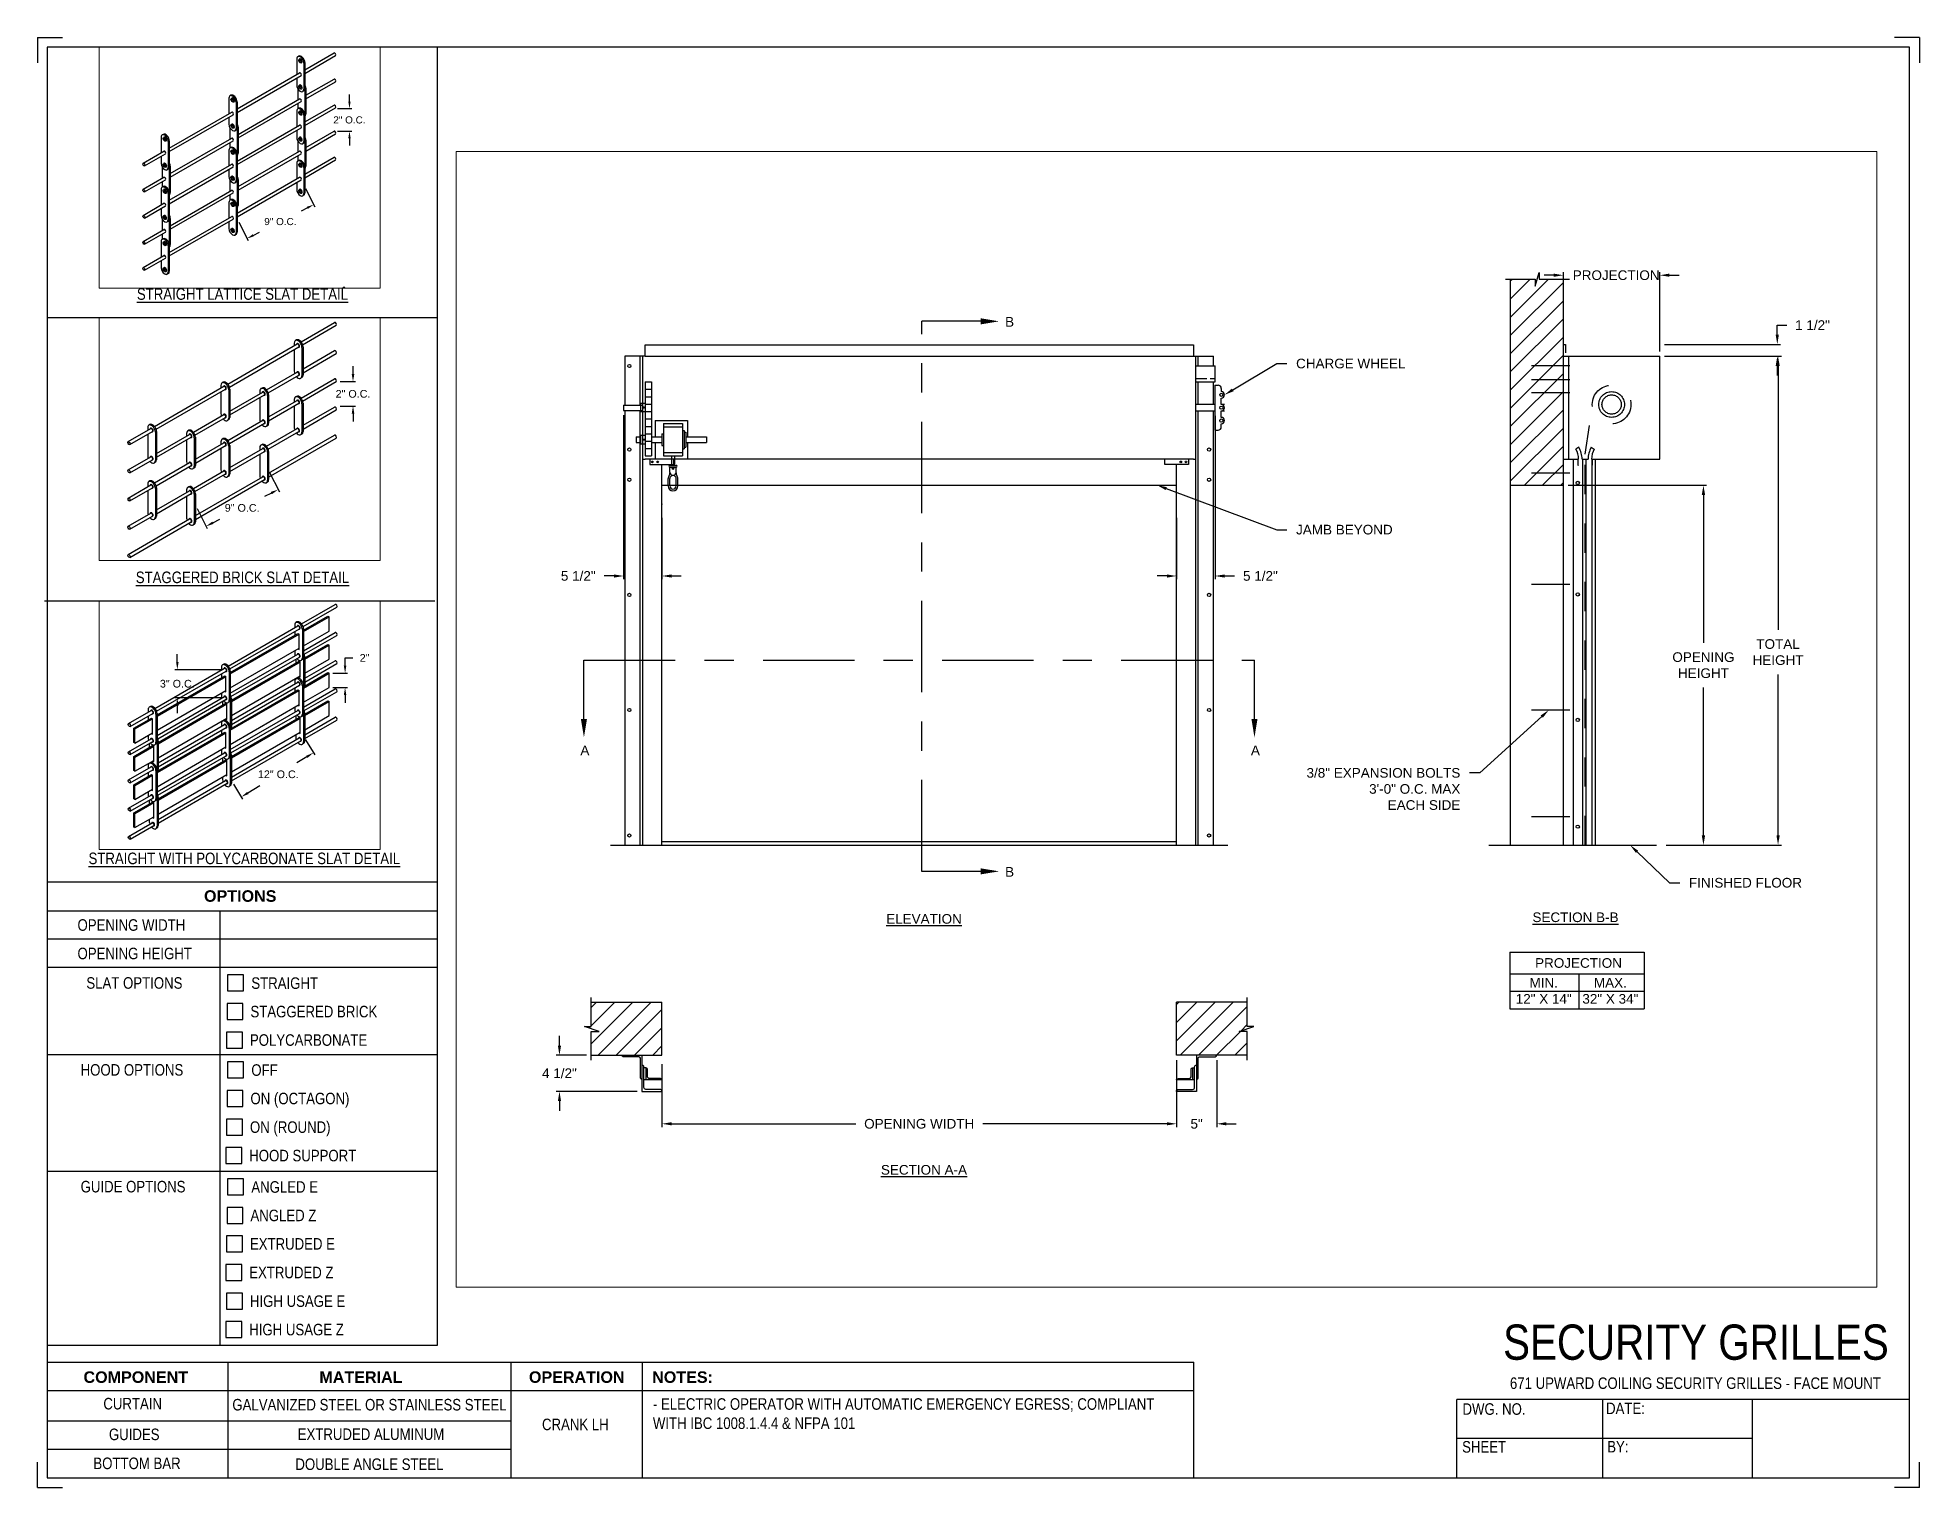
# Paper-space layout '671 CRANK LH' of a CAD drawing. Header units: inches. Extents: x 0.1 to 10.9, y 0.1 to 8.4.
# The model-space entities are those that its viewports show. They can reach past a viewport. Long polylines and large blocks are cut down to what shows.
import ezdxf
from ezdxf import colors
from ezdxf.entities.mleader import LeaderData, LeaderLine
from ezdxf.math import Vec2, Vec3

# ---------------------------------------------------------------- set-up
doc = ezdxf.new("R2010")
doc.units = ezdxf.units.IN
doc.header["$LTSCALE"] = 0.25
doc.header["$MEASUREMENT"] = 0
for name, pattern in [('CENTER', [2, 1.25, -0.25, 0.25, -0.25]), ('CENTER2', [1.125, 0.75, -0.125, 0.125, -0.125]), ('HIDDEN', [0.375, 0.25, -0.125])]:
    doc.linetypes.add(name, pattern=pattern)
for name, color, linetype in [('ANNOTATIONS', 1, 'Continuous'), ('CRANK LH', 7, 'Continuous'), ('DETAILS', 4, 'Continuous'), ('SECTION CUTS', 6, 'CENTER'), ('TITLE BLOCK', 7, 'Continuous')]:
    doc.layers.add(name, color=color, linetype=linetype)
doc.styles.add('ARIAL', font='arial.ttf', dxfattribs={"height": 0.09375})
doc.styles.add('CADdetails-DIMENSIONS', font='ARIALN.TTF', dxfattribs={"height": 2.38})
doc.styles.get("Standard").update_dxf_attribs({"font": 'romans.shx'})
doc.dimstyles.new('STANDARD$0', dxfattribs={"dimtxt": 0.09375, "dimasz": 0.09375, "dimexe": 0.03125, "dimexo": 0.046875, "dimgap": 0.09, "dimtad": 0, "dimtih": 1, "dimtoh": 1, "dimdec": 4, "dimzin": 0, "dimdsep": 46, "dimtxsty": 'ARIAL', "dimcen": 0.09, "dimadec": 0, "dimazin": 0, "dimtfac": 1, "dimtdec": 4, "dimtofl": 0, "dimtmove": 0, "dimatfit": 1, "dimfxl": 1, "dimtolj": 1, "dimtzin": 0, "dimarcsym": 0})
pattern_1 = [(45, (-16.66299, -18.75022), (-0.08838835, 0.08838835), [])]

psp = doc.layouts.new('671 CRANK LH')

# ---------------------------------------------------------------- texts
at = {"layer": 'TITLE BLOCK', "style": 'CADdetails-DIMENSIONS'}
for s, insert, char_height, width, attachment_point in [('{\\LSTRAIGHT LATTICE SLAT DETAIL}', (1.248, 6.981), 0.06641, 1.75949, 2), ('{\\LSTAGGERED BRICK SLAT DETAIL}', (1.248, 5.348), 0.06641, 1.75949, 2), ('{\\L STRAIGHT WITH POLYCARBONATE SLAT DETAIL}', (1.248, 3.728), 0.06641, 1.94889, 2), ('{\\fArial|b1|i0|c0|p34;OPTIONS}', (1.235, 3.511), 0.06641, 1.75949, 2), ('OPENING WIDTH', (0.297, 3.344), 0.06641, 1.30693, 1), ('OPENING HEIGHT', (0.297, 3.18), 0.06641, 1.30693, 1), ('SLAT OPTIONS', (0.348, 3.01), 0.06641, 1.30693, 1), ('STRAIGHT', (1.299, 3.009), 0.0664, 1.23928, 1), ('STAGGERED BRICK', (1.294, 2.845), 0.06641, 1.53035, 1), ('POLYCARBONATE', (1.291, 2.681), 0.06641, 1.53035, 1), ('HOOD OPTIONS', (0.315, 2.509), 0.06641, 1.30693, 1), ('OFF', (1.299, 2.508), 0.0664, 1.23928, 1), ('ON (OCTAGON)', (1.294, 2.344), 0.06641, 1.53035, 1), ('ON (ROUND)', (1.291, 2.179), 0.0664, 1.53035, 1), ('HOOD SUPPORT', (1.287, 2.015), 0.06641, 1.53035, 1), ('GUIDE OPTIONS', (0.315, 1.836), 0.06641, 1.30693, 1), ('ANGLED E', (1.299, 1.834), 0.0664, 1.23928, 1), ('ANGLED Z', (1.294, 1.67), 0.0664, 1.53035, 1), ('EXTRUDED E', (1.291, 1.506), 0.0664, 1.53035, 1), ('EXTRUDED Z', (1.287, 1.341), 0.0664, 1.53035, 1), ('HIGH USAGE E', (1.291, 1.176), 0.06641, 1.53035, 1), ('HIGH USAGE Z', (1.287, 1.012), 0.06641, 1.53035, 1), ('\\A1;\\pxqc;SECURITY GRILLES', (10.979, 1.008), 0.20312, 2.70386, 3), ('{\\fArial|b1|i0|c0|p34;COMPONENT}', (0.633, 0.738), 0.06641, 1.75949, 2), ('{\\fArial|b1|i0|c0|p34;MATERIAL}', (1.931, 0.738), 0.06641, 1.75949, 2), ('{\\fArial|b1|i0|c0|p34;OPERATION}', (3.175, 0.738), 0.06641, 1.75949, 2), ('{\\fArial|b1|i0|c0|p34;NOTES:}', (3.785, 0.738), 0.06641, 1.75949, 2), ('671 UPWARD COILING SECURITY GRILLES - FACE MOUNT', (9.624, 0.703), 0.06641, 2.79915, 2), ('CURTAIN', (0.615, 0.585), 0.0664, 1.75949, 2), ('GALVANIZED STEEL OR STAINLESS STEEL', (1.98, 0.579), 0.06641, 1.75949, 2), ('\\pxql,t2;- ELECTRIC OPERATOR WITH AUTOMATIC EMERGENCY EGRESS; COMPLIANT WITH IBC 1008.1.4.4 & NFPA 101', (5.111, 0.583), 0.066406, 2.9937, 2), ('DWG. NO.', (8.463, 0.554), 0.0664, 1.75949, 2), ('DATE:', (9.221, 0.558), 0.0664, 1.75949, 2), ('\\pxqc;\\PCRANK LH', (3.167, 0.576), 0.0664, 0.40286, 2), ('GUIDES', (0.624, 0.408), 0.0664, 1.75949, 2), ('EXTRUDED ALUMINUM', (1.989, 0.409), 0.06641, 1.75949, 2), ('SHEET', (8.406, 0.336), 0.0664, 1.75949, 2), ('BY:', (9.177, 0.337), 0.0664, 1.75949, 2), ('BOTTOM BAR', (0.64, 0.241), 0.0664, 1.75949, 2), ('DOUBLE ANGLE STEEL ', (1.98, 0.236), 0.06641, 1.75949, 2)]:
    psp.add_mtext(s, dxfattribs=dict(at, insert=insert, char_height=char_height, width=width, attachment_point=attachment_point))

msp = doc.modelspace()

# ---------------------------------------------------------------- texts
at = {"layer": 'ANNOTATIONS', "char_height": 0.09375, "attachment_point": 2, "style": 'ARIAL'}
for s, insert, width in [('{\\LSECTION B-B}', (185.91787, 239.18292), 1.3823677), ('{\\LELEVATION}', (179.58646, 239.16695), 3.0834986), ('{\\LSECTION A-A}', (179.58646, 236.72912), 1.3823677)]:
    msp.add_mtext(s, dxfattribs=dict(at, insert=insert, width=width))
for s, width, insert in [('PROJECTION ', 1.7594917, (185.94716, 238.73859)), ('MIN.\\P12" X 14" ', 0.6711642, (185.60904, 238.5466)), ('MAX.\\P32" X 34"', 0.6567117, (186.25647, 238.5466))]:
    msp.add_mtext_dynamic_manual_height_columns(s, width=width, gutter_width=1.36268, heights=[0], dxfattribs=dict(at, insert=insert))
at = {"layer": 'SECTION CUTS', "style": 'ARIAL'}
for s, p in [('B', (180.37497, 244.87454)), ('A', (176.24765, 240.71043)), ('A', (182.7636, 240.71043)), ('B', (180.37497, 239.53034))]:
    msp.add_text(s, height=0.09375, dxfattribs=at).set_placement(p)

# ---------------------------------------------------------------- blocks, each defined once
blk = doc.blocks.new('*D14')
at = {"layer": 'ANNOTATIONS', "color": 0, "lineweight": -2, "transparency": 16777216}
for p, q in [((176.668, 244.014), (176.668, 242.42)), ((177.04, 243.018), (177.04, 242.42)), ((176.574, 242.452), (176.48, 242.452)), ((177.134, 242.452), (177.228, 242.452))]:
    blk.add_line(p, q, dxfattribs=at)
at = {"layer": 'ANNOTATIONS', "color": 0, "transparency": 16777216}
for points in [[(176.574, 242.467), (176.574, 242.436), (176.668, 242.452)], [(177.134, 242.467), (177.134, 242.436), (177.04, 242.452)]]:
    blk.add_solid(points, dxfattribs=at)
at = {"layer": 'defpoints', "color": 0, "transparency": 16777216}
for p in [(176.668, 244.061), (177.04, 243.065), (176.668, 242.452)]:
    blk.add_point(p, dxfattribs=at)
at = {"layer": 'ANNOTATIONS', "color": 0, "transparency": 16777216, "insert": (176.227, 242.452), "char_height": 0.0938, "attachment_point": 5, "style": 'ARIAL'}
blk.add_mtext('\\A1;5 1/2"', dxfattribs=at)
blk = doc.blocks.new('*D15')
at = {"layer": 'ANNOTATIONS', "color": 0, "lineweight": -2, "transparency": 16777216}
for p, q in [((182.415, 244.009), (182.415, 242.42)), ((182.04, 243.018), (182.04, 242.42)), ((181.947, 242.452), (181.853, 242.452)), ((182.509, 242.452), (182.603, 242.452))]:
    blk.add_line(p, q, dxfattribs=at)
at = {"layer": 'ANNOTATIONS', "color": 0, "transparency": 16777216}
for points in [[(181.947, 242.467), (181.947, 242.436), (182.04, 242.452)], [(182.509, 242.467), (182.509, 242.436), (182.415, 242.452)]]:
    blk.add_solid(points, dxfattribs=at)
at = {"layer": 'defpoints', "color": 0, "transparency": 16777216}
for p in [(182.415, 244.056), (182.04, 243.065), (182.04, 242.452)]:
    blk.add_point(p, dxfattribs=at)
at = {"layer": 'ANNOTATIONS', "color": 0, "transparency": 16777216, "insert": (182.856, 242.452), "char_height": 0.0938, "attachment_point": 5, "style": 'ARIAL'}
blk.add_mtext('\\A1;5 1/2"', dxfattribs=at)
blk = doc.blocks.new('*D10')
at = {"layer": 'ANNOTATIONS', "color": 0, "lineweight": -2, "transparency": 16777216}
for p, q in [((176.044, 237.889), (176.044, 237.983)), ((176.306, 237.795), (176.013, 237.795)), ((176.798, 237.444), (176.013, 237.444)), ((176.044, 237.35), (176.044, 237.256))]:
    blk.add_line(p, q, dxfattribs=at)
at = {"layer": 'ANNOTATIONS', "color": 0, "transparency": 16777216}
for points in [[(176.029, 237.889), (176.06, 237.889), (176.044, 237.795)], [(176.029, 237.35), (176.06, 237.35), (176.044, 237.444)]]:
    blk.add_solid(points, dxfattribs=at)
at = {"layer": 'defpoints', "color": 0, "transparency": 16777216}
for p in [(176.353, 237.795), (176.044, 237.444), (176.845, 237.444)]:
    blk.add_point(p, dxfattribs=at)
at = {"layer": 'ANNOTATIONS', "color": 0, "transparency": 16777216, "insert": (176.044, 237.62), "char_height": 0.0938, "attachment_point": 5, "style": 'ARIAL'}
blk.add_mtext('\\A1;4 1/2"', dxfattribs=at)
blk = doc.blocks.new('*D11')
at = {"layer": 'ANNOTATIONS', "color": 0, "lineweight": -2, "transparency": 16777216}
for p, q in [((182.04, 237.749), (182.04, 237.098)), ((182.431, 237.749), (182.431, 237.098)), ((181.947, 237.129), (181.853, 237.129)), ((182.525, 237.129), (182.619, 237.129))]:
    blk.add_line(p, q, dxfattribs=at)
at = {"layer": 'ANNOTATIONS', "color": 0, "transparency": 16777216}
for points in [[(181.947, 237.145), (181.947, 237.114), (182.04, 237.129)], [(182.525, 237.145), (182.525, 237.114), (182.431, 237.129)]]:
    blk.add_solid(points, dxfattribs=at)
at = {"layer": 'defpoints', "color": 0, "transparency": 16777216}
for p in [(182.04, 237.795), (182.431, 237.795), (182.431, 237.129)]:
    blk.add_point(p, dxfattribs=at)
at = {"layer": 'ANNOTATIONS', "color": 0, "transparency": 16777216, "insert": (182.236, 237.129), "char_height": 0.0938, "attachment_point": 5, "style": 'ARIAL'}
blk.add_mtext('\\A1;5"', dxfattribs=at)
blk = doc.blocks.new('*D12')
at = {"layer": 'ANNOTATIONS', "color": 0, "lineweight": -2, "transparency": 16777216}
for p, q in [((185.8, 244.749), (185.8, 245.405)), ((186.737, 244.634), (186.737, 245.405)), ((185.706, 245.374), (185.612, 245.374)), ((186.831, 245.374), (186.925, 245.374))]:
    blk.add_line(p, q, dxfattribs=at)
at = {"layer": 'ANNOTATIONS', "color": 0, "transparency": 16777216}
for points in [[(185.706, 245.39), (185.706, 245.359), (185.8, 245.374)], [(186.831, 245.39), (186.831, 245.359), (186.737, 245.374)]]:
    blk.add_solid(points, dxfattribs=at)
at = {"layer": 'defpoints', "color": 0, "transparency": 16777216}
for p in [(186.737, 245.374), (185.8, 244.702), (186.737, 244.587)]:
    blk.add_point(p, dxfattribs=at)
at = {"layer": 'ANNOTATIONS', "color": 0, "transparency": 16777216, "insert": (186.313, 245.374), "char_height": 0.09375, "attachment_point": 5, "style": 'ARIAL'}
blk.add_mtext('\\A1;PROJECTION', dxfattribs=at)
blk = doc.blocks.new('*D13')
at = {"layer": 'ANNOTATIONS', "color": 0, "lineweight": -2, "transparency": 16777216}
for p, q in [((187.879, 244.796), (187.879, 244.889)), ((187.879, 244.889), (187.972, 244.889)), ((186.784, 244.702), (187.91, 244.702)), ((186.784, 244.587), (187.91, 244.587)), ((187.879, 244.493), (187.879, 244.399))]:
    blk.add_line(p, q, dxfattribs=at)
at = {"layer": 'ANNOTATIONS', "color": 0, "transparency": 16777216}
for points in [[(187.863, 244.796), (187.894, 244.796), (187.879, 244.702)], [(187.863, 244.493), (187.894, 244.493), (187.879, 244.587)]]:
    blk.add_solid(points, dxfattribs=at)
at = {"layer": 'defpoints', "color": 0, "transparency": 16777216}
for p in [(186.737, 244.702), (187.879, 244.702), (186.737, 244.587)]:
    blk.add_point(p, dxfattribs=at)
at = {"layer": 'ANNOTATIONS', "color": 0, "transparency": 16777216, "insert": (188.221, 244.889), "char_height": 0.0938, "attachment_point": 5, "style": 'ARIAL'}
blk.add_mtext('\\A1;1 1/2"', dxfattribs=at)
blk = doc.blocks.new('*D16')
at = {"layer": 'ANNOTATIONS', "color": 0, "lineweight": -2, "transparency": 16777216}
for p, q in [((185.847, 243.333), (187.192, 243.333)), ((187.161, 243.24), (187.161, 241.803)), ((187.161, 239.931), (187.161, 241.368)), ((186.8, 239.837), (187.192, 239.837))]:
    blk.add_line(p, q, dxfattribs=at)
at = {"layer": 'ANNOTATIONS', "color": 0, "transparency": 16777216}
for points in [[(187.145, 243.24), (187.177, 243.24), (187.161, 243.333)], [(187.145, 239.931), (187.177, 239.931), (187.161, 239.837)]]:
    blk.add_solid(points, dxfattribs=at)
at = {"layer": 'defpoints', "color": 0, "transparency": 16777216}
for p in [(185.8, 243.333), (187.161, 243.333), (186.753, 239.837)]:
    blk.add_point(p, dxfattribs=at)
at = {"layer": 'ANNOTATIONS', "color": 0, "transparency": 16777216, "insert": (187.161, 241.585), "char_height": 0.09375, "attachment_point": 5, "style": 'ARIAL'}
blk.add_mtext('\\A1;OPENING \\PHEIGHT', dxfattribs=at)
blk = doc.blocks.new('*D17')
at = {"layer": 'ANNOTATIONS', "color": 0, "lineweight": -2, "transparency": 16777216}
for p, q in [((186.784, 244.587), (187.918, 244.587)), ((187.886, 244.493), (187.886, 241.929)), ((187.886, 239.931), (187.886, 241.494)), ((186.8, 239.837), (187.918, 239.837))]:
    blk.add_line(p, q, dxfattribs=at)
at = {"layer": 'ANNOTATIONS', "color": 0, "transparency": 16777216}
for points in [[(187.871, 244.493), (187.902, 244.493), (187.886, 244.587)], [(187.871, 239.931), (187.902, 239.931), (187.886, 239.837)]]:
    blk.add_solid(points, dxfattribs=at)
at = {"layer": 'defpoints', "color": 0, "transparency": 16777216}
for p in [(186.737, 244.587), (186.753, 239.837), (187.886, 239.837)]:
    blk.add_point(p, dxfattribs=at)
at = {"layer": 'ANNOTATIONS', "color": 0, "transparency": 16777216, "insert": (187.886, 241.712), "char_height": 0.0938, "attachment_point": 5, "style": 'ARIAL'}
blk.add_mtext('\\A1;TOTAL\\PHEIGHT', dxfattribs=at)
blk = doc.blocks.new('*D18')
at = {"layer": 'ANNOTATIONS', "color": 0, "lineweight": -2, "transparency": 16777216}
for p, q in [((177.04, 237.709), (177.04, 237.098)), ((182.04, 237.176), (182.04, 237.161)), ((177.134, 237.129), (178.924, 237.129)), ((181.947, 237.129), (180.157, 237.129))]:
    blk.add_line(p, q, dxfattribs=at)
at = {"layer": 'ANNOTATIONS', "color": 0, "transparency": 16777216}
for points in [[(177.134, 237.145), (177.134, 237.114), (177.04, 237.129)], [(181.947, 237.145), (181.947, 237.114), (182.04, 237.129)]]:
    blk.add_solid(points, dxfattribs=at)
at = {"layer": 'defpoints', "color": 0, "transparency": 16777216}
for p in [(177.04, 237.756), (182.04, 237.129), (182.04, 237.129)]:
    blk.add_point(p, dxfattribs=at)
at = {"layer": 'ANNOTATIONS', "color": 0, "transparency": 16777216, "insert": (179.54, 237.129), "char_height": 0.09375, "attachment_point": 5, "style": 'ARIAL'}
blk.add_mtext('\\A1;OPENING WIDTH', dxfattribs=at)
blk = doc.blocks.new('*D74')
at = {"layer": 'ANNOTATIONS', "color": 0, "lineweight": -2, "transparency": 16777216}
for p, q in [((172.534, 242.158), (172.658, 241.916)), ((172.56, 241.901), (172.476, 241.859)), ((171.655, 241.711), (171.778, 241.469)), ((171.847, 241.539), (171.931, 241.582))]:
    blk.add_line(p, q, dxfattribs=at)
at = {"layer": 'ANNOTATIONS', "color": 0, "transparency": 16777216}
for points in [[(172.553, 241.915), (172.567, 241.887), (172.643, 241.944)], [(171.84, 241.553), (171.854, 241.525), (171.764, 241.497)]]:
    blk.add_solid(points, dxfattribs=at)
at = {"layer": 'defpoints', "color": 0, "transparency": 16777216}
for p in [(172.513, 242.2), (172.643, 241.944), (171.633, 241.753)]:
    blk.add_point(p, dxfattribs=at)
at = {"layer": 'ANNOTATIONS', "color": 0, "transparency": 16777216, "insert": (172.204, 241.72), "char_height": 0.09375, "attachment_point": 5, "style": 'ARIAL'}
blk.add_mtext('\\A1;9" O.C.', dxfattribs=at)
blk = doc.blocks.new('*D75')
at = {"layer": 'ANNOTATIONS', "color": 0, "lineweight": -2, "transparency": 16777216}
for p, q in [((173.114, 243.302), (173.114, 243.396)), ((172.958, 243.208), (173.146, 243.208)), ((172.958, 242.911), (173.146, 242.911)), ((173.114, 242.817), (173.114, 242.723))]:
    blk.add_line(p, q, dxfattribs=at)
at = {"layer": 'ANNOTATIONS', "color": 0, "transparency": 16777216}
for points in [[(173.099, 243.302), (173.13, 243.302), (173.114, 243.208)], [(173.099, 242.817), (173.13, 242.817), (173.114, 242.911)]]:
    blk.add_solid(points, dxfattribs=at)
at = {"layer": 'defpoints', "color": 0, "transparency": 16777216}
for p in [(172.911, 243.208), (173.114, 243.208), (172.911, 242.911)]:
    blk.add_point(p, dxfattribs=at)
at = {"layer": 'ANNOTATIONS', "color": 0, "transparency": 16777216, "insert": (173.114, 243.059), "char_height": 0.09375, "attachment_point": 5, "style": 'ARIAL'}
blk.add_mtext('\\A1;2" O.C.', dxfattribs=at)
blk = doc.blocks.new('*D86')
at = {"layer": 'ANNOTATIONS', "color": 0, "lineweight": -2, "transparency": 16777216}
for p, q in [((172.243, 239.031), (172.367, 238.789)), ((172.269, 238.774), (172.185, 238.731)), ((171.364, 238.584), (171.487, 238.342)), ((171.556, 238.412), (171.64, 238.454))]:
    blk.add_line(p, q, dxfattribs=at)
at = {"layer": 'ANNOTATIONS', "color": 0, "transparency": 16777216}
for points in [[(172.262, 238.788), (172.276, 238.76), (172.352, 238.817)], [(171.549, 238.426), (171.563, 238.398), (171.473, 238.369)]]:
    blk.add_solid(points, dxfattribs=at)
at = {"layer": 'defpoints', "color": 0, "transparency": 16777216}
for p in [(172.222, 239.073), (172.352, 238.817), (171.342, 238.626)]:
    blk.add_point(p, dxfattribs=at)
at = {"layer": 'ANNOTATIONS', "color": 0, "transparency": 16777216, "insert": (171.913, 238.593), "char_height": 0.09375, "attachment_point": 5, "style": 'ARIAL'}
blk.add_mtext('\\A1;9" O.C.', dxfattribs=at)
blk = doc.blocks.new('*D87')
at = {"layer": 'ANNOTATIONS', "color": 0, "lineweight": -2, "transparency": 16777216}
for p, q in [((173.264, 240.226), (173.264, 240.32)), ((173.108, 240.132), (173.295, 240.132)), ((173.108, 239.835), (173.295, 239.835)), ((173.264, 239.741), (173.264, 239.647))]:
    blk.add_line(p, q, dxfattribs=at)
at = {"layer": 'ANNOTATIONS', "color": 0, "transparency": 16777216}
for points in [[(173.248, 240.226), (173.28, 240.226), (173.264, 240.132)], [(173.248, 239.741), (173.28, 239.741), (173.264, 239.835)]]:
    blk.add_solid(points, dxfattribs=at)
at = {"layer": 'defpoints', "color": 0, "transparency": 16777216}
for p in [(173.061, 240.132), (173.264, 240.132), (173.061, 239.835)]:
    blk.add_point(p, dxfattribs=at)
at = {"layer": 'ANNOTATIONS', "color": 0, "transparency": 16777216, "insert": (173.264, 239.983), "char_height": 0.09375, "attachment_point": 5, "style": 'ARIAL'}
blk.add_mtext('\\A1;2" O.C.', dxfattribs=at)
blk = doc.blocks.new('*D116')
at = {"layer": 'ANNOTATIONS', "color": 0, "lineweight": -2, "transparency": 16777216}
for p, q in [((172.622, 236.276), (172.734, 236.093)), ((172.638, 236.071), (172.516, 235.996)), ((171.742, 235.737), (171.855, 235.554)), ((171.918, 235.63), (172.064, 235.719))]:
    blk.add_line(p, q, dxfattribs=at)
at = {"layer": 'ANNOTATIONS', "color": 0, "transparency": 16777216}
for points in [[(172.63, 236.084), (172.646, 236.057), (172.718, 236.12)], [(171.91, 235.643), (171.926, 235.616), (171.838, 235.581)]]:
    blk.add_solid(points, dxfattribs=at)
at = {"layer": 'defpoints', "color": 0, "transparency": 16777216}
for p in [(172.598, 236.316), (172.718, 236.12), (171.718, 235.777)]:
    blk.add_point(p, dxfattribs=at)
at = {"layer": 'ANNOTATIONS', "color": 0, "transparency": 16777216, "insert": (172.29, 235.857), "char_height": 0.09375, "attachment_point": 5, "style": 'ARIAL'}
blk.add_mtext('\\A1;12" O.C.', dxfattribs=at)
blk = doc.blocks.new('*D117')
at = {"layer": 'ANNOTATIONS', "color": 0, "lineweight": -2, "transparency": 16777216}
for p, q in [((173.104, 237.182), (173.104, 237.276)), ((173.104, 237.276), (173.198, 237.276)), ((172.956, 237.088), (173.135, 237.088)), ((172.956, 236.916), (173.135, 236.916)), ((173.104, 236.823), (173.104, 236.729))]:
    blk.add_line(p, q, dxfattribs=at)
at = {"layer": 'ANNOTATIONS', "color": 0, "transparency": 16777216}
for points in [[(173.088, 237.182), (173.119, 237.182), (173.104, 237.088)], [(173.088, 236.823), (173.119, 236.823), (173.104, 236.916)]]:
    blk.add_solid(points, dxfattribs=at)
at = {"layer": 'defpoints', "color": 0, "transparency": 16777216}
for p in [(172.909, 237.088), (173.104, 237.088), (172.909, 236.916)]:
    blk.add_point(p, dxfattribs=at)
at = {"layer": 'ANNOTATIONS', "color": 0, "transparency": 16777216, "insert": (173.342, 237.276), "char_height": 0.0938, "attachment_point": 5, "style": 'ARIAL'}
blk.add_mtext('\\A1;2"', dxfattribs=at)
blk = doc.blocks.new('*D115')
at = {"layer": 'ANNOTATIONS', "color": 0, "lineweight": -2, "transparency": 16777216}
for p, q in [((171.059, 237.226), (171.059, 237.32)), ((171.614, 237.132), (171.028, 237.132)), ((171.614, 236.789), (171.028, 236.789)), ((171.059, 236.695), (171.059, 236.601))]:
    blk.add_line(p, q, dxfattribs=at)
at = {"layer": 'ANNOTATIONS', "color": 0, "transparency": 16777216}
for points in [[(171.044, 237.226), (171.075, 237.226), (171.059, 237.132)], [(171.044, 236.695), (171.075, 236.695), (171.059, 236.789)]]:
    blk.add_solid(points, dxfattribs=at)
at = {"layer": 'defpoints', "color": 0, "transparency": 16777216}
for p in [(171.661, 237.132), (171.059, 236.789), (171.661, 236.789)]:
    blk.add_point(p, dxfattribs=at)
at = {"layer": 'ANNOTATIONS', "color": 0, "transparency": 16777216, "insert": (171.059, 236.961), "char_height": 0.09375, "attachment_point": 5, "style": 'ARIAL'}
blk.add_mtext('\\A1;3" O.C.', dxfattribs=at)

# ---------------------------------------------------------------- dimensions: what is measured, and where the dimension line sits
at = {"layer": 'ANNOTATIONS'}
for base, p1, p2, text, picture, middle in [((186.73738, 245.37419), (185.79988, 244.70191), (186.73738, 244.58687), 'PROJECTION', '*D12', (186.31269, 245.37419)), ((182.4312, 237.12929), (182.04044, 237.7954), (182.4312, 237.7954), '5"', '*D11', (182.23582, 237.12929))]:
    dim = msp.add_linear_dim(base=base, p1=p1, p2=p2, text=text, dimstyle='STANDARD$0', dxfattribs=at)
    dim.commit()
    dim.dimension.update_dxf_attribs({"geometry": picture, "text_midpoint": middle, "dimtype": 160})
for base, p1, p2, text, picture, middle in [((187.87864, 244.70191), (186.73738, 244.58687), (186.73738, 244.70191), '1 1/2"', '*D13', (188.22108, 244.88941)), ((173.11448, 243.20804), (172.91134, 242.9108), (172.91134, 243.20804), '2" O.C.', '*D75', (173.11448, 243.05942)), ((187.16095, 243.3335), (186.75301, 239.83687), (185.79988, 243.3335), 'OPENING \\PHEIGHT', '*D16', (187.16095, 241.58518)), ((173.26391, 240.1321), (173.06078, 239.83486), (173.06078, 240.1321), '2" O.C.', '*D87', (173.26391, 239.98348)), ((171.05938, 236.78863), (171.66084, 237.13238), (171.66084, 236.78863), '3" O.C.', '*D115', (171.05938, 236.96051))]:
    dim = msp.add_linear_dim(base=base, p1=p1, p2=p2, angle=90, text=text, dimstyle='STANDARD$0', dxfattribs=at)
    dim.commit()
    dim.dimension.update_dxf_attribs({"geometry": picture, "text_midpoint": middle})
for base, p1, p2, angle, text, picture, middle, dimtype in [((187.88645, 239.83687), (186.73738, 244.58687), (186.75301, 239.83687), 90, 'TOTAL\\PHEIGHT', '*D17', (187.88645, 241.71187), 160), ((176.66773, 242.45166), (177.04044, 243.06505), (176.66773, 244.06092), 180, '5 1/2"', '*D14', (176.22713, 242.45166), 160), ((182.04044, 242.45166), (182.41544, 244.05562), (182.04044, 243.06499), 180, '5 1/2"', '*D15', (182.85604, 242.45166), 160), ((176.04449, 237.44371), (176.35294, 237.7954), (176.84506, 237.44371), 90, '4 1/2"', '*D10', (176.04449, 237.61955), 160), ((172.71789, 236.11963), (171.71801, 235.77695), (172.59762, 236.31592), 31.49751, '12" O.C.', '*D116', (172.28974, 235.85728), 161)]:
    dim = msp.add_linear_dim(base=base, p1=p1, p2=p2, angle=angle, text=text, dimstyle='STANDARD$0', dxfattribs=at)
    dim.commit()
    dim.dimension.update_dxf_attribs({"geometry": picture, "text_midpoint": middle, "dimtype": dimtype})
for p1, p2, distance, text, picture, middle in [((171.63343, 241.75298), (172.51304, 242.20008), -0.28764, '9" O.C.', '*D74', (172.20356, 241.72012)), ((171.34242, 238.62586), (172.22203, 239.07295), -0.28764, '9" O.C.', '*D86', (171.91256, 238.59299)), ((172.9091, 236.91631), (172.9091, 237.08849), -0.19474, '2"', '*D117', (173.34226, 237.27599))]:
    dim = msp.add_aligned_dim(p1=p1, p2=p2, distance=distance, text=text, dimstyle='STANDARD$0', dxfattribs=at)
    dim.commit()
    dim.dimension.update_dxf_attribs({"geometry": picture, "text_midpoint": middle})
dim = msp.add_linear_dim(base=(182.04044, 237.12929), p1=(177.04044, 237.75633), p2=(182.04044, 237.12929), text='OPENING WIDTH', dimstyle='STANDARD$0', dxfattribs=at)
dim.commit()
dim.dimension.update_dxf_attribs({"geometry": '*D18', "text_midpoint": (179.54044, 237.12929)})

# ---------------------------------------------------------------- hatches: boundary and pattern name
at = {"layer": 'CRANK LH', "linetype": 'Continuous'}
h = msp.add_hatch(dxfattribs=at)
h.set_pattern_fill('ANSI31', color=256, style=0)
h.set_pattern_definition([(45, (-16.02855, -18.75022), (-0.088388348, 0.088388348), [])])
h.paths.add_polyline_path([(185.79988, 244.60063), (185.79988, 245.33522), (185.56339, 245.33522), (185.56339, 245.39988), (185.52498, 245.26652), (185.52498, 245.33522), (185.28426, 245.33522), (185.28426, 244.78492)])
h.paths.add_polyline_path([(185.28426, 244.78492), (185.28426, 243.3335), (185.79988, 243.3335), (185.79988, 244.58687), (185.79988, 244.60063)])
at = {"layer": 'CRANK LH'}
h = msp.add_hatch(dxfattribs=at)
h.set_pattern_fill('ANSI31', color=256, style=0)
h.set_pattern_definition(pattern_1)
h.paths.add_polyline_path([(177.04044, 238.31102), (176.35294, 238.31102), (176.35294, 238.07382), (176.28883, 238.07382), (176.4309, 238.02691), (176.35294, 238.02691), (176.35294, 237.7954), (177.04044, 237.7954), (177.04044, 237.9579)])
h = msp.add_hatch(dxfattribs=at)
h.set_pattern_fill('ANSI31', color=256, style=0)
h.set_pattern_definition(pattern_1)
h.paths.add_polyline_path([(182.79204, 238.07382), (182.72794, 238.07382), (182.72794, 238.31102), (182.04044, 238.31102), (182.04044, 237.7954), (182.05861, 237.7954), (182.72794, 237.7954), (182.72794, 238.02691), (182.64997, 238.02691)])

# ---------------------------------------------------------------- linework, layer by layer
at = {"layer": 'ANNOTATIONS'}
for p, q in [((185.27847, 238.79802), (185.27847, 238.24665)), ((185.27847, 238.79802), (186.58624, 238.79802)), ((186.58624, 238.79802), (186.58624, 238.24665)), ((185.27847, 238.58655), (186.58624, 238.58655)), ((185.95132, 238.58655), (185.95132, 238.24665)), ((185.27847, 238.4166), (186.58624, 238.4166)), ((185.27847, 238.24665), (186.58624, 238.24665))]:
    msp.add_line(p, q, dxfattribs=at)
at = {"layer": 'CRANK LH', "linetype": 'Continuous'}
for p, q in [((185.52498, 245.26652), (185.56339, 245.39988)), ((185.56339, 245.39988), (185.56339, 245.33522)), ((185.23787, 245.33522), (185.52498, 245.33522)), ((185.28426, 245.33522), (185.28426, 239.83687)), ((185.52498, 245.33522), (185.52498, 245.26652)), ((185.56339, 245.33522), (185.85858, 245.33522)), ((185.79988, 239.83687), (185.79988, 245.33522)), ((185.79988, 244.70191), (185.82129, 244.70191)), ((185.82129, 244.70191), (185.82129, 244.61965)), ((176.87638, 244.58687), (176.68079, 244.58687)), ((176.68079, 244.58687), (176.68079, 244.11281)), ((176.8295, 244.11281), (176.8295, 244.58687)), ((176.85294, 239.83687), (176.85294, 244.58687)), ((182.2045, 244.58687), (182.40009, 244.58687)), ((182.22794, 239.83687), (182.22794, 244.58687)), ((182.22794, 244.49312), (182.41544, 244.49312)), ((182.25138, 244.49312), (182.25138, 244.58687)), ((182.40009, 244.49312), (182.40009, 244.58687)), ((182.41544, 244.33687), (182.41544, 244.49312)), ((185.79988, 244.58687), (186.73738, 244.58687)), ((185.85266, 243.58687), (185.85266, 244.58687)), ((186.73738, 243.58687), (186.73738, 244.58687)), ((182.33621, 244.36812), (182.22794, 244.36812)), ((182.22794, 244.33687), (182.41544, 244.33687)), ((182.25138, 244.11812), (182.25138, 244.33687)), ((182.41544, 244.36812), (182.36746, 244.36812)), ((182.40009, 244.11812), (182.40009, 244.33687)), ((182.41302, 244.30562), (182.41302, 243.86812)), ((182.41302, 244.30562), (182.44427, 244.30562)), ((182.41544, 244.11812), (182.22794, 244.11812)), ((182.41544, 244.05562), (182.41544, 244.11812)), ((182.47552, 244.27437), (182.47552, 244.24312)), ((182.47552, 244.11812), (182.47552, 244.18062)), ((182.50677, 244.11812), (182.47552, 244.11812)), ((176.68079, 244.06092), (176.68079, 239.83687)), ((176.8295, 239.83687), (176.8295, 244.06092)), ((176.97552, 243.96397), (176.97552, 243.80242)), ((177.28802, 243.96397), (177.28802, 243.80242)), ((182.22794, 244.05562), (182.41544, 244.05562)), ((182.25138, 239.83687), (182.25138, 244.05562)), ((182.40009, 239.83687), (182.40009, 244.05562)), ((182.47552, 244.05562), (182.50677, 244.05562)), ((182.47552, 243.99312), (182.47552, 244.05562)), ((177.03802, 243.83367), (177.03802, 243.71927)), ((177.05365, 243.93272), (177.05365, 243.62022)), ((177.24115, 243.93272), (177.24115, 243.62022)), ((177.25677, 243.86492), (177.25677, 243.68802)), ((177.2724, 243.8493), (177.2724, 243.70365)), ((182.41302, 243.86812), (182.44427, 243.86812)), ((182.47552, 243.89937), (182.47552, 243.93062)), ((176.85294, 243.58687), (176.87638, 243.58687)), ((176.92358, 243.58687), (176.92358, 243.53444)), ((176.97552, 243.75052), (176.97552, 243.58897)), ((177.13177, 243.62022), (177.13177, 243.52647)), ((177.15438, 243.53444), (177.15438, 243.58687)), ((177.16302, 243.62022), (177.16302, 243.52647)), ((177.28802, 243.75052), (177.28802, 243.58897)), ((181.92649, 243.53444), (181.92649, 243.58687)), ((182.1573, 243.58687), (182.1573, 243.53444)), ((182.2045, 243.58687), (182.22794, 243.58687)), ((185.79988, 243.58687), (185.94832, 243.58687)), ((185.89384, 243.58687), (185.89384, 239.83687)), ((185.95041, 243.70245), (185.9215, 243.68547)), ((185.94051, 243.58687), (185.94051, 243.52836)), ((185.98185, 243.58687), (186.03979, 243.58687)), ((185.98511, 243.58687), (185.98511, 239.83687)), ((186.01864, 243.58687), (186.01864, 239.83687)), ((186.07124, 243.70245), (186.10015, 243.68547)), ((186.07332, 243.58687), (186.73738, 243.58687)), ((186.07659, 243.58687), (186.07659, 239.83687)), ((186.08113, 243.58687), (186.08113, 243.52836)), ((186.11011, 243.58687), (186.11011, 239.83687)), ((176.92358, 243.53444), (177.15438, 243.53444)), ((177.04044, 239.83687), (177.04044, 243.53444)), ((177.10051, 243.32692), (177.10052, 243.39799)), ((177.11614, 243.46049), (177.11615, 243.51085)), ((177.11615, 243.51085), (177.17865, 243.51084)), ((177.17864, 243.32692), (177.17864, 243.39798)), ((177.17865, 243.46049), (177.17865, 243.51085)), ((177.19426, 243.32692), (177.19427, 243.39798)), ((182.1573, 243.53444), (181.92649, 243.53444)), ((182.04044, 239.83687), (182.04044, 243.53444)), ((185.94051, 243.52836), (185.94832, 243.52836)), ((186.08113, 243.52836), (186.07332, 243.52836)), ((177.04044, 243.3335), (182.04044, 243.3335)), ((185.28426, 243.3335), (185.79988, 243.3335)), ((185.07491, 239.83687), (186.70613, 239.83687)), ((176.35294, 238.07382), (176.35294, 238.3579)), ((182.72794, 238.07382), (182.72794, 238.3579)), ((176.4309, 238.02691), (176.28883, 238.07382)), ((176.28883, 238.07382), (176.35294, 238.07382)), ((176.35294, 237.74852), (176.35294, 238.02691)), ((176.35294, 238.02691), (176.4309, 238.02691)), ((182.64997, 238.02691), (182.79204, 238.07382)), ((182.72794, 238.02691), (182.64997, 238.02691)), ((182.79204, 238.07382), (182.72794, 238.07382)), ((182.72794, 237.74852), (182.72794, 238.02691)), ((176.84506, 237.7954), (176.84506, 237.44371)), ((182.23582, 237.7954), (182.23582, 237.44371)), ((176.84506, 237.56094), (176.84506, 237.56094)), ((176.88413, 237.67327), (176.86459, 237.67327)), ((177.04044, 237.55604), (176.86459, 237.55604)), ((182.19674, 237.67327), (182.21628, 237.67327)), ((182.23582, 237.56094), (182.23582, 237.56094))]:
    msp.add_line(p, q, dxfattribs=at)
at = {"layer": 'CRANK LH'}
for p, q in [((176.87638, 244.58687), (176.87638, 244.69819)), ((176.87638, 244.69819), (182.2045, 244.69819)), ((182.2045, 244.69819), (182.2045, 244.58687)), ((176.87638, 244.58687), (182.2045, 244.58687)), ((182.22794, 243.58687), (182.22794, 244.58687)), ((176.87638, 244.33784), (176.93857, 244.33784)), ((176.87638, 244.33784), (176.87638, 243.61784)), ((176.93857, 244.33784), (176.93857, 243.61784)), ((176.83267, 244.12828), (176.83267, 244.04545)), ((176.87638, 244.12828), (176.83267, 244.12828)), ((176.87638, 244.26584), (176.93857, 244.26584)), ((176.87638, 244.19384), (176.93857, 244.19384)), ((176.87638, 244.12184), (176.93857, 244.12184)), ((176.66773, 244.11281), (176.85294, 244.11281)), ((176.66773, 244.11281), (176.66773, 244.06092)), ((176.66773, 244.06092), (176.85294, 244.06092)), ((176.87638, 244.04545), (176.83267, 244.04545)), ((176.87638, 244.04984), (176.93857, 244.04984)), ((176.87638, 243.97784), (176.93857, 243.97784)), ((176.97552, 243.96397), (177.28802, 243.96397)), ((176.79032, 243.80242), (176.79032, 243.75052)), ((176.79032, 243.80242), (176.83267, 243.80242)), ((176.87638, 243.81578), (176.83267, 243.81578)), ((176.83267, 243.81578), (176.83267, 243.73295)), ((176.87638, 243.90584), (176.93857, 243.90584)), ((176.87638, 243.83384), (176.93857, 243.83384)), ((176.87638, 243.76184), (176.93857, 243.76184)), ((176.93857, 243.80242), (177.03802, 243.80242)), ((177.03802, 243.83367), (177.05365, 243.83367)), ((177.05365, 243.93272), (177.24115, 243.93272)), ((177.05365, 243.90147), (177.24115, 243.90147)), ((177.24115, 243.86492), (177.25677, 243.86492)), ((177.25677, 243.8493), (177.2724, 243.8493)), ((177.2724, 243.80242), (177.47323, 243.80242)), ((177.47323, 243.80242), (177.47323, 243.75052)), ((176.79032, 243.75052), (176.83267, 243.75052)), ((176.87638, 243.73295), (176.83267, 243.73295)), ((176.87638, 243.68984), (176.93857, 243.68984)), ((176.87638, 243.61784), (176.93857, 243.61784)), ((182.2045, 243.58687), (176.87638, 243.58687)), ((176.93857, 243.75052), (177.03802, 243.75052)), ((176.97552, 243.58897), (177.13177, 243.58897)), ((177.03802, 243.71927), (177.05365, 243.71927)), ((177.05365, 243.65147), (177.24115, 243.65147)), ((177.05365, 243.62022), (177.24115, 243.62022)), ((177.16302, 243.58897), (177.28802, 243.58897)), ((177.24115, 243.68802), (177.25677, 243.68802)), ((177.25677, 243.70365), (177.2724, 243.70365)), ((177.2724, 243.75052), (177.47323, 243.75052)), ((177.11614, 243.32692), (177.11614, 243.39799)), ((177.11615, 243.52647), (177.17865, 243.52647)), ((176.54044, 239.83687), (182.54044, 239.83687)), ((182.04044, 239.86812), (177.04044, 239.86812)), ((176.35294, 238.31102), (177.04044, 238.31102)), ((177.04044, 237.7954), (177.04044, 238.31102)), ((182.04044, 237.7954), (182.04044, 238.31102)), ((182.72794, 238.31102), (182.04044, 238.31102)), ((176.35294, 237.7954), (177.04044, 237.7954)), ((182.72794, 237.7954), (182.04044, 237.7954))]:
    msp.add_line(p, q, dxfattribs=at)
at = {"layer": 'CRANK LH', "linetype": 'CENTER2', "ltscale": 0.7}
for p, q in [((185.86238, 244.49312), (185.45613, 244.49312)), ((185.86238, 244.35752), (185.45613, 244.35752)), ((185.86238, 244.23136), (185.45613, 244.23136)), ((185.86238, 243.45213), (185.45613, 243.45213)), ((185.86238, 242.36812), (185.45613, 242.36812)), ((185.86238, 241.14937), (185.45613, 241.14937)), ((185.86238, 240.11182), (185.45613, 240.11182))]:
    msp.add_line(p, q, dxfattribs=at)
at = {"layer": 'CRANK LH', "linetype": 'HIDDEN'}
for p, q in [((186.01082, 243.63475), (186.08378, 244.11826)), ((186.01082, 239.83687), (186.01082, 243.63475))]:
    msp.add_line(p, q, dxfattribs=at)
at = {"layer": 'CRANK LH'}
for points in [[(176.8679, 244.0892), (176.86644, 244.09173), (176.86351, 244.09173), (176.86205, 244.0892), (176.86351, 244.08667), (176.86644, 244.08667)], [(176.8679, 243.7767), (176.86644, 243.77923), (176.86351, 243.77923), (176.86205, 243.7767), (176.86351, 243.77417), (176.86644, 243.77417)]]:
    msp.add_lwpolyline(points, close=True, dxfattribs=at)
at = {"layer": 'CRANK LH', "linetype": 'Continuous'}
for points in [[(176.84506, 237.56094, -0.41421356), (176.8304, 237.57559), (176.8304, 237.76609, 0.41421356), (176.81575, 237.78074), (176.66433, 237.78074, -0.41421356), (176.64968, 237.7954), (176.84506, 237.7954)], [(182.23582, 237.56094, 0.41421356), (182.25047, 237.57559), (182.25047, 237.76609, -0.41421356), (182.26513, 237.78074), (182.41655, 237.78074, 0.41421356), (182.4312, 237.7954), (182.23582, 237.7954)], [(176.84506, 237.44371), (177.04044, 237.44371, 0.41421356), (177.0209, 237.46325), (176.88413, 237.46325, -0.41421356), (176.86459, 237.48279), (176.86459, 237.68245, 0.41421356), (176.84506, 237.70199)], [(177.04044, 237.55604, 0.41421356), (177.02578, 237.57069), (176.91344, 237.57069, -0.41421356), (176.89879, 237.58534), (176.89879, 237.65861, 0.41421356), (176.88413, 237.67327), (176.88413, 237.55604)], [(182.23582, 237.44371), (182.04044, 237.44371, -0.41421356), (182.05998, 237.46325), (182.19674, 237.46325, 0.41421356), (182.21628, 237.48279), (182.21628, 237.68245, -0.41421356), (182.23582, 237.70199)], [(182.21628, 237.55604), (182.04044, 237.55604, -0.41421356), (182.05509, 237.57069), (182.16744, 237.57069, 0.41421356), (182.18209, 237.58534), (182.18209, 237.65861, -0.41421356), (182.19674, 237.67327), (182.19674, 237.55604)]]:
    msp.add_lwpolyline(points, format="xyb", dxfattribs=at)
for centre, radius in [((176.72353, 244.4918), 0.01562), ((176.72353, 243.68062), 0.01562), ((182.35735, 243.68062), 0.01563), ((176.72353, 243.38687), 0.01562), ((176.94763, 243.56065), 0.00781), ((176.99881, 243.56065), 0.00781), ((177.1474, 243.49522), 0.00781), ((182.08207, 243.56065), 0.00781), ((182.13324, 243.56065), 0.00781), ((182.35735, 243.38687), 0.01562), ((185.93948, 243.35637), 0.01562), ((176.72353, 242.26812), 0.01562), ((182.35735, 242.26812), 0.01562), ((185.93948, 242.27236), 0.01562), ((176.72353, 241.14937), 0.01562), ((182.35735, 241.14937), 0.01562), ((185.93948, 241.05361), 0.01562), ((176.72353, 239.93062), 0.01562), ((182.35735, 239.93062), 0.01562), ((185.93948, 240.01606), 0.01562)]:
    msp.add_circle(centre, radius, dxfattribs=at)
at = {"layer": 'CRANK LH', "linetype": 'HIDDEN'}
msp.add_circle((186.26863, 244.11812), 0.1875, dxfattribs=at)
at = {"layer": 'CRANK LH'}
for centre, radius in [((182.47552, 244.21187), 0.01562), ((176.86497, 244.0892), 0.0057), ((182.47552, 244.08687), 0.01562), ((182.47552, 243.96187), 0.01562), ((176.86497, 243.7767), 0.0057)]:
    msp.add_circle(centre, radius, dxfattribs=at)
at = {"layer": 'CRANK LH', "linetype": 'CENTER'}
for radius in [0.125, 0.09375]:
    msp.add_circle((186.26863, 244.11812), radius, dxfattribs=at)
at = {"layer": 'CRANK LH', "linetype": 'Continuous'}
for centre, radius, start, end in [((182.44427, 244.27437), 0.03125, 0, 90), ((182.47552, 244.21187), 0.03125, 270, 90), ((182.47552, 244.08687), 0.03125, 270, 90), ((182.47552, 243.96187), 0.03125, 270, 90), ((182.44427, 243.89937), 0.03125, 270, 0), ((185.75368, 243.58687), 0.19465, 0, 30.436314), ((185.75368, 243.58687), 0.22817, 0, 30.436314), ((186.26797, 243.58687), 0.22817, 149.563686, 180), ((186.26797, 243.58687), 0.19465, 149.563686, 180)]:
    msp.add_arc(centre, radius, start, end, dxfattribs=at)
at = {"layer": 'CRANK LH'}
for centre, radius, start, end in [((177.14739, 243.39798), 0.04688, 141.314302, 179.996489), ((177.11615, 243.51866), 0.00781, 89.996489, 269.996489), ((177.08641, 243.44682), 0.03125, 321.314302, 12.632115), ((177.14739, 243.46048), 0.03125, 179.996489, 359.996489), ((177.14739, 243.39798), 0.03125, 359.996489, 179.996489), ((177.20838, 243.44681), 0.03125, 167.360864, 218.678677), ((177.17865, 243.51866), 0.00781, 269.996489, 89.996489), ((177.14739, 243.39798), 0.04688, 359.996489, 38.678677), ((177.14739, 243.32692), 0.04688, 179.996489, 359.996489), ((177.14739, 243.32692), 0.03125, 179.996489, 359.996489)]:
    msp.add_arc(centre, radius, start, end, dxfattribs=at)
at = {"layer": 'CRANK LH', "linetype": 'ByBlock'}
msp.add_point((177.04044, 243.14937), dxfattribs=at)
at = {"layer": 'DETAILS'}
for p, q in [((172.52652, 243.71987), (172.91134, 243.94205)), ((172.41904, 243.86197), (172.41904, 243.65782)), ((172.44629, 243.90018), (172.43281, 243.89239)), ((172.45815, 243.86309), (172.45183, 243.85944)), ((172.48657, 243.81388), (172.48025, 243.81023)), ((172.51304, 243.8077), (172.51304, 243.46395)), ((172.52652, 243.67306), (172.93162, 243.90694)), ((172.52652, 243.81548), (172.52652, 243.47173)), ((171.63343, 243.20425), (172.4559, 243.6791)), ((171.63343, 243.15743), (172.47618, 243.64399)), ((172.41904, 243.61101), (172.41904, 243.51822)), ((172.53994, 243.38387), (172.91134, 243.5983)), ((172.43252, 243.47239), (172.43252, 243.32185)), ((172.45815, 243.51934), (172.45183, 243.51569)), ((172.48657, 243.47013), (172.48025, 243.46648)), ((172.51275, 243.44131), (172.49927, 243.43352)), ((172.52646, 243.46921), (172.52646, 243.13086)), ((172.53994, 243.33706), (172.93162, 243.56319)), ((172.53994, 243.47948), (172.53994, 243.13573)), ((171.52595, 243.34634), (171.52595, 243.1422)), ((171.5532, 243.38455), (171.53972, 243.37677)), ((171.56507, 243.34746), (171.55875, 243.34381)), ((171.59348, 243.29825), (171.58716, 243.2946)), ((171.61995, 243.29207), (171.61995, 242.94832)), ((171.63343, 243.29986), (171.63343, 242.95611)), ((171.64686, 242.86825), (172.4559, 243.33535)), ((171.64686, 242.82143), (172.47618, 243.30024)), ((172.43252, 243.27504), (172.43252, 243.20502)), ((172.44629, 243.21298), (172.43281, 243.20519)), ((172.52652, 243.03267), (172.91134, 243.25485)), ((172.52652, 242.98586), (172.93162, 243.21974)), ((170.74034, 242.68862), (171.56282, 243.16348)), ((170.74034, 242.64181), (171.58309, 243.12837)), ((171.52595, 243.09538), (171.52595, 243.00259)), ((172.41904, 243.17477), (172.41904, 242.97062)), ((172.45815, 243.17589), (172.45183, 243.17224)), ((172.48657, 243.12668), (172.48025, 243.12303)), ((172.51304, 243.1205), (172.51304, 242.77675)), ((172.52652, 243.12828), (172.52652, 242.78453)), ((170.66011, 242.86893), (170.64663, 242.86114)), ((171.53943, 242.95677), (171.53943, 242.80623)), ((171.56507, 243.00371), (171.55875, 243.00006)), ((171.59348, 242.9545), (171.58716, 242.95085)), ((171.61966, 242.92568), (171.60618, 242.9179)), ((171.63338, 242.95359), (171.63338, 242.61524)), ((171.63343, 242.51705), (172.4559, 242.9919)), ((171.63343, 242.47023), (172.47618, 242.95679)), ((171.64686, 242.96386), (171.64686, 242.62011)), ((172.41904, 242.92381), (172.41904, 242.83102)), ((172.53994, 242.69637), (172.91134, 242.9108)), ((172.53994, 242.64956), (172.93162, 242.87569)), ((170.63287, 242.83072), (170.63287, 242.62657)), ((170.67198, 242.83184), (170.66566, 242.82819)), ((170.70039, 242.78263), (170.69407, 242.77898)), ((170.72686, 242.77645), (170.72686, 242.4327)), ((170.74034, 242.78423), (170.74034, 242.44048)), ((170.75377, 242.35262), (171.56282, 242.81973)), ((170.75377, 242.30581), (171.58309, 242.78462)), ((171.52595, 242.65914), (171.52595, 242.455)), ((171.53943, 242.75941), (171.53943, 242.6894)), ((171.5532, 242.69735), (171.53972, 242.68957)), ((171.56507, 242.66026), (171.55875, 242.65661)), ((172.43252, 242.78489), (172.43252, 242.63435)), ((172.45815, 242.83214), (172.45183, 242.82849)), ((172.48657, 242.78293), (172.48025, 242.77928)), ((172.51275, 242.75411), (172.49927, 242.74632)), ((172.52646, 242.78171), (172.52646, 242.44336)), ((172.53994, 242.79198), (172.53994, 242.44823)), ((170.39446, 242.48893), (170.66973, 242.64785)), ((170.41473, 242.45382), (170.69, 242.61274)), ((170.63287, 242.57976), (170.63287, 242.48697)), ((170.67198, 242.48809), (170.66566, 242.48444)), ((170.74034, 242.00142), (171.56282, 242.47628)), ((171.59348, 242.61105), (171.58716, 242.6074)), ((171.61995, 242.60487), (171.61995, 242.26112)), ((171.63343, 242.61266), (171.63343, 242.26891)), ((171.64686, 242.18075), (172.4559, 242.64785)), ((171.64686, 242.13393), (172.47618, 242.61274)), ((172.41904, 242.48697), (172.41904, 242.28282)), ((172.43252, 242.58754), (172.43252, 242.51752)), ((172.44629, 242.52518), (172.43281, 242.51739)), ((172.45815, 242.48809), (172.45183, 242.48444)), ((172.52652, 242.34487), (172.91134, 242.56705)), ((172.52652, 242.29806), (172.93162, 242.53194)), ((170.39446, 242.14518), (170.66973, 242.3041)), ((170.64634, 242.44114), (170.64634, 242.2906)), ((170.70039, 242.43888), (170.69407, 242.43523)), ((170.72657, 242.41006), (170.71309, 242.40227)), ((170.74029, 242.43796), (170.74029, 242.09961)), ((170.74034, 241.95461), (171.58309, 242.44117)), ((170.75377, 242.44823), (170.75377, 242.10448)), ((171.52595, 242.40818), (171.52595, 242.31539)), ((171.56507, 242.31651), (171.55875, 242.31286)), ((171.63343, 241.82925), (172.4559, 242.3041)), ((172.48657, 242.43888), (172.48025, 242.43523)), ((172.51304, 242.4327), (172.51304, 242.08895)), ((172.52652, 242.44048), (172.52652, 242.09673)), ((170.41473, 242.11007), (170.69, 242.26899)), ((170.63287, 242.14352), (170.63287, 241.93937)), ((170.64634, 242.24379), (170.64634, 242.17377)), ((170.66011, 242.18173), (170.64663, 242.17394)), ((170.67198, 242.14464), (170.66566, 242.14099)), ((170.75377, 241.66512), (171.56282, 242.13223)), ((171.53943, 242.26927), (171.53943, 242.11873)), ((171.59348, 242.2673), (171.58716, 242.26365)), ((171.61966, 242.23848), (171.60618, 242.2307)), ((171.63338, 242.26609), (171.63338, 241.92774)), ((171.63343, 241.78243), (172.47618, 242.26899)), ((171.64686, 242.27636), (171.64686, 241.93261)), ((172.41904, 242.23601), (172.41904, 242.14322)), ((172.45815, 242.14434), (172.45183, 242.14069)), ((170.39446, 241.80173), (170.66973, 241.96065)), ((170.41473, 241.76662), (170.69, 241.92554)), ((170.70039, 242.09543), (170.69407, 242.09178)), ((170.72686, 242.08925), (170.72686, 241.7455)), ((170.74034, 242.09703), (170.74034, 241.75328)), ((170.75377, 241.61831), (171.58309, 242.09712)), ((171.52595, 241.97134), (171.52595, 241.7672)), ((171.53943, 242.07191), (171.53943, 242.0019)), ((171.5532, 242.00955), (171.53972, 242.00177)), ((171.56507, 241.97246), (171.55875, 241.96881)), ((171.59348, 241.92325), (171.58716, 241.9196)), ((171.63343, 241.92486), (171.63343, 241.58111)), ((172.48657, 242.09513), (172.48025, 242.09148)), ((172.51275, 242.06631), (172.49927, 242.05852)), ((170.63287, 241.89256), (170.63287, 241.79977)), ((170.64634, 241.75364), (170.64634, 241.6031)), ((170.67198, 241.80089), (170.66566, 241.79724)), ((170.70039, 241.75168), (170.69407, 241.74803)), ((170.74029, 241.75046), (170.74029, 241.41211)), ((170.74034, 241.31362), (171.56282, 241.78848)), ((170.74034, 241.26681), (171.58309, 241.75337)), ((170.75377, 241.76073), (170.75377, 241.41698)), ((171.61995, 241.91707), (171.61995, 241.57332)), ((170.39446, 241.45768), (170.66973, 241.6166)), ((170.41473, 241.42257), (170.69, 241.58149)), ((170.72657, 241.72286), (170.71309, 241.71507)), ((171.52595, 241.72038), (171.52595, 241.62759)), ((171.56507, 241.62871), (171.55875, 241.62506)), ((171.59348, 241.5795), (171.58716, 241.57585)), ((170.63287, 241.45572), (170.63287, 241.25157)), ((170.64634, 241.55629), (170.64634, 241.48627)), ((170.66011, 241.49393), (170.64663, 241.48614)), ((170.67198, 241.45684), (170.66566, 241.45319)), ((170.70039, 241.40763), (170.69407, 241.40398)), ((170.72686, 241.40145), (170.72686, 241.0577)), ((170.74034, 241.40923), (170.74034, 241.06548)), ((171.61966, 241.55068), (171.60618, 241.5429)), ((170.39446, 241.11393), (170.66973, 241.27285)), ((170.41473, 241.07882), (170.69, 241.23774)), ((170.63287, 241.20476), (170.63287, 241.11197)), ((170.67198, 241.11309), (170.66566, 241.10944)), ((170.70039, 241.06388), (170.69407, 241.06023)), ((170.72657, 241.03506), (170.71309, 241.02727)), ((172.63031, 240.61758), (173.03982, 240.85402)), ((172.65019, 240.58225), (173.06009, 240.81891)), ((171.73722, 240.10196), (172.58438, 240.59107)), ((171.7571, 240.06662), (172.60465, 240.55596)), ((172.54752, 240.60206), (172.54752, 240.56979)), ((172.54752, 240.52297), (172.54752, 240.25831)), ((172.57477, 240.64026), (172.56129, 240.63248)), ((172.64151, 240.54779), (172.64151, 240.20404)), ((172.65499, 240.55557), (172.65499, 240.21182)), ((172.65499, 240.28809), (173.03982, 240.51027)), ((172.65499, 240.24127), (173.06009, 240.47516)), ((171.68168, 240.12464), (171.6682, 240.11686)), ((172.21083, 240.03165), (172.58438, 240.24732)), ((172.23071, 239.99631), (172.60465, 240.21221)), ((172.64123, 240.1814), (172.62775, 240.17361)), ((172.63014, 239.93029), (173.03982, 240.16682)), ((172.6501, 239.895), (173.06009, 240.13171)), ((170.84413, 239.58633), (171.69129, 240.07544)), ((170.86401, 239.551), (171.71156, 240.04033)), ((171.65443, 240.08643), (171.65443, 240.05416)), ((171.65443, 240.00735), (171.65443, 239.74268)), ((171.74843, 240.03216), (171.74843, 239.68841)), ((171.76191, 240.03995), (171.76191, 239.6962)), ((171.76191, 239.77246), (172.1649, 240.00513)), ((171.76191, 239.72565), (172.18517, 239.97002)), ((172.12804, 240.01612), (172.12804, 239.98385)), ((172.12804, 239.93703), (172.12804, 239.67237)), ((172.15528, 240.05433), (172.1418, 240.04654)), ((172.22203, 239.96185), (172.22203, 239.6181)), ((172.23551, 239.96963), (172.23551, 239.62588)), ((172.54752, 239.91456), (172.54752, 239.88229)), ((172.57477, 239.95276), (172.56129, 239.94498)), ((171.31774, 239.51602), (171.69129, 239.73169)), ((172.23551, 239.70245), (172.58438, 239.90387)), ((172.23551, 239.65563), (172.60465, 239.86876)), ((172.54752, 239.83547), (172.54752, 239.57081)), ((172.64151, 239.86029), (172.64151, 239.51654)), ((172.65499, 239.86807), (172.65499, 239.52432)), ((172.65499, 239.60059), (173.03982, 239.82277)), ((172.65499, 239.55377), (173.06009, 239.78766)), ((170.52294, 239.40089), (170.7982, 239.55982)), ((170.76134, 239.57081), (170.76134, 239.53854)), ((170.78859, 239.60901), (170.77511, 239.60123)), ((171.33762, 239.48068), (171.71156, 239.69658)), ((171.74814, 239.66577), (171.73466, 239.65799)), ((171.73705, 239.41466), (172.16477, 239.66161)), ((171.75702, 239.37937), (172.18504, 239.62649)), ((172.22175, 239.59546), (172.20827, 239.58768)), ((172.21083, 239.34415), (172.58438, 239.55982)), ((170.54321, 239.36578), (170.81848, 239.52471)), ((170.76134, 239.49172), (170.76134, 239.22706)), ((170.85534, 239.51654), (170.85534, 239.17279)), ((170.86882, 239.52432), (170.86882, 239.18057)), ((170.86882, 239.25684), (171.27181, 239.48951)), ((170.86882, 239.21002), (171.29208, 239.45439)), ((171.23495, 239.50049), (171.23495, 239.46822)), ((171.23495, 239.42141), (171.23495, 239.15674)), ((171.2622, 239.5387), (171.24872, 239.53092)), ((171.32894, 239.44623), (171.32894, 239.10248)), ((171.34242, 239.45401), (171.34242, 239.11026)), ((171.34242, 239.18682), (171.69129, 239.38824)), ((171.65443, 239.39893), (171.65443, 239.36666)), ((171.68168, 239.43714), (171.6682, 239.42936)), ((172.15528, 239.36683), (172.1418, 239.35904)), ((172.23071, 239.30881), (172.60465, 239.52471)), ((172.23551, 239.01465), (173.03982, 239.47902)), ((172.23551, 238.96783), (173.06009, 239.44391)), ((172.64123, 239.4939), (172.62775, 239.48611)), ((170.52294, 239.05714), (170.7982, 239.21607)), ((170.54321, 239.02203), (170.81848, 239.18096)), ((171.34242, 239.14001), (171.71156, 239.35313)), ((171.65443, 239.31985), (171.65443, 239.05518)), ((171.74843, 239.34466), (171.74843, 239.00091)), ((171.76191, 239.35245), (171.76191, 239.0087)), ((171.76191, 239.08496), (172.1649, 239.31763)), ((171.76191, 239.03815), (172.18517, 239.28252)), ((172.12804, 239.32862), (172.12804, 239.29635)), ((172.12804, 239.24953), (172.12804, 238.98487)), ((172.22203, 239.27435), (172.22203, 238.9306)), ((172.23551, 239.28213), (172.23551, 238.93838)), ((170.85505, 239.15015), (170.84157, 239.14236)), ((170.84396, 238.89904), (171.27168, 239.14598)), ((170.86393, 238.86375), (171.29195, 239.11087)), ((171.32866, 239.07983), (171.31518, 239.07205)), ((171.31774, 238.82852), (171.69129, 239.04419)), ((171.33762, 238.79318), (171.71156, 239.00908)), ((170.52294, 238.71369), (170.7982, 238.87262)), ((170.54321, 238.67858), (170.81848, 238.83751)), ((170.76134, 238.88331), (170.76134, 238.85104)), ((170.78859, 238.92151), (170.77511, 238.91373)), ((170.85534, 238.82904), (170.85534, 238.48529)), ((170.86882, 238.83682), (170.86882, 238.49307)), ((171.2622, 238.8512), (171.24872, 238.84342)), ((171.34242, 238.49902), (172.1649, 238.97388)), ((171.34242, 238.45221), (172.18517, 238.93877)), ((171.74814, 238.97827), (171.73466, 238.97049)), ((172.22175, 238.90796), (172.20827, 238.90018)), ((170.76134, 238.80422), (170.76134, 238.53956)), ((170.86882, 238.56934), (171.27181, 238.80201)), ((170.86882, 238.52252), (171.29208, 238.76689)), ((171.23495, 238.81299), (171.23495, 238.78072)), ((171.23495, 238.73391), (171.23495, 238.46924)), ((171.32894, 238.75873), (171.32894, 238.41498)), ((171.34242, 238.76651), (171.34242, 238.42276)), ((170.52294, 238.36964), (170.7982, 238.52857)), ((170.52294, 238.02589), (171.27181, 238.45826)), ((170.54321, 238.33453), (170.81848, 238.49346)), ((170.85505, 238.46265), (170.84157, 238.45486)), ((170.54321, 237.99078), (171.29208, 238.42314)), ((171.32866, 238.39233), (171.31518, 238.38455)), ((172.57288, 237.69233), (172.98239, 237.92876)), ((172.59276, 237.65699), (173.00266, 237.89365)), ((172.59757, 237.61286), (172.89434, 237.7842)), ((172.59757, 237.59582), (172.9091, 237.77569)), ((172.89434, 237.7842), (172.9091, 237.77569)), ((172.9091, 237.60381), (172.9091, 237.77569)), ((171.67979, 237.1767), (172.52695, 237.66581)), ((171.69967, 237.14137), (172.54722, 237.6307)), ((171.70448, 237.09723), (172.52971, 237.57368)), ((171.70448, 237.08161), (172.54263, 237.56552)), ((172.49009, 237.67539), (172.49009, 237.64453)), ((172.49009, 237.59771), (172.49009, 237.55081)), ((172.51734, 237.7136), (172.50386, 237.70581)), ((172.52971, 237.57368), (172.54385, 237.56481)), ((172.54385, 237.37731), (172.54385, 237.56481)), ((172.58409, 237.62112), (172.58409, 237.27737)), ((172.59757, 237.6289), (172.59757, 237.28515)), ((172.59757, 237.42395), (172.9091, 237.60381)), ((172.59757, 237.36283), (172.98239, 237.58501)), ((172.60588, 237.32082), (173.00266, 237.5499)), ((171.70448, 236.90973), (172.54385, 237.39435)), ((172.49009, 237.36331), (172.49009, 237.33164)), ((172.5291, 237.38583), (172.54385, 237.37731)), ((172.6111, 237.27692), (172.89434, 237.44045)), ((172.6111, 237.25989), (172.9091, 237.43194)), ((172.89434, 237.44045), (172.9091, 237.43194)), ((172.9091, 237.26006), (172.9091, 237.43194)), ((171.62425, 237.19938), (171.61077, 237.1916)), ((171.70448, 236.8472), (172.52695, 237.32206)), ((171.7132, 236.80543), (172.54722, 237.28695)), ((171.71801, 236.7613), (172.54263, 237.23739)), ((171.71801, 236.74567), (172.55616, 237.22958)), ((172.50362, 237.26178), (172.50362, 237.19925)), ((172.54263, 237.23739), (172.55739, 237.22888)), ((172.55739, 237.04138), (172.55739, 237.22888)), ((172.5838, 237.25473), (172.57032, 237.24695)), ((172.59757, 237.26911), (172.59762, 237.26914)), ((172.59762, 237.28518), (172.59762, 236.94143)), ((172.6111, 237.29297), (172.6111, 236.94922)), ((172.6111, 237.08801), (172.9091, 237.26006)), ((172.6111, 237.02719), (172.98239, 237.24156)), ((172.6111, 236.98038), (173.00266, 237.20645)), ((170.7867, 236.66108), (171.63386, 237.15019)), ((170.80658, 236.62574), (171.65414, 237.11507)), ((170.81139, 236.58161), (171.63723, 237.05841)), ((170.81139, 236.56598), (171.65077, 237.0506)), ((171.597, 237.16117), (171.597, 237.1289)), ((171.597, 237.08209), (171.597, 237.03518)), ((171.63723, 237.05841), (171.65077, 237.0506)), ((171.65077, 236.8631), (171.65077, 237.0506)), ((171.691, 237.10691), (171.691, 236.76316)), ((171.70448, 237.11469), (171.70448, 236.77094)), ((171.71801, 236.5738), (172.55739, 237.05841)), ((172.49009, 236.98789), (172.49009, 236.95733)), ((172.50362, 237.02737), (172.50362, 237.01818)), ((172.51734, 237.0261), (172.50386, 237.01831)), ((172.54263, 237.04989), (172.55739, 237.04138)), ((172.59757, 236.90832), (172.9091, 237.08819)), ((172.60803, 236.9317), (172.89434, 237.097)), ((172.89434, 237.097), (172.9091, 237.08849)), ((172.9091, 236.91631), (172.9091, 237.08819)), ((170.81139, 236.39411), (171.65077, 236.87872)), ((170.81139, 236.33158), (171.63386, 236.80644)), ((171.597, 236.84768), (171.597, 236.81742)), ((171.63723, 236.87091), (171.65077, 236.8631)), ((171.70448, 236.39411), (172.54385, 236.87872)), ((171.7141, 236.41559), (172.52971, 236.88648)), ((171.71801, 236.51157), (172.52695, 236.97861)), ((171.71801, 236.46475), (172.54722, 236.9435)), ((172.49009, 236.91051), (172.49009, 236.86361)), ((172.53032, 236.88654), (172.54385, 236.87872)), ((172.54385, 236.69122), (172.54385, 236.87872)), ((172.58409, 236.93362), (172.58409, 236.58987)), ((172.59757, 236.9414), (172.59757, 236.59765)), ((172.59757, 236.73645), (172.9091, 236.91631)), ((172.59757, 236.67533), (172.98239, 236.89751)), ((172.60588, 236.63332), (173.00266, 236.8624)), ((170.46551, 236.47563), (170.74078, 236.63456)), ((170.70391, 236.64555), (170.70391, 236.61328)), ((170.73116, 236.68376), (170.71768, 236.67597)), ((170.82011, 236.2898), (171.65414, 236.77132)), ((170.82492, 236.24567), (171.65077, 236.72247)), ((170.82492, 236.23005), (171.6643, 236.71466)), ((171.61053, 236.74615), (171.61053, 236.69925)), ((171.65077, 236.72247), (171.6643, 236.71466)), ((171.6643, 236.52716), (171.6643, 236.71466)), ((171.69071, 236.74051), (171.67723, 236.73273)), ((171.70448, 236.75348), (171.70453, 236.75351)), ((171.70448, 236.22223), (172.54385, 236.70685)), ((171.70448, 236.1597), (172.52695, 236.63456)), ((171.70453, 236.77097), (171.70453, 236.42722)), ((171.71801, 236.77875), (171.71801, 236.435)), ((172.49009, 236.67581), (172.49009, 236.64414)), ((172.53032, 236.69904), (172.54385, 236.69122)), ((172.6111, 236.58972), (172.89434, 236.75325)), ((172.6111, 236.57239), (172.9091, 236.74444)), ((172.89434, 236.75325), (172.9091, 236.74474)), ((172.9091, 236.57256), (172.9091, 236.74444)), ((170.48578, 236.44052), (170.76105, 236.59945)), ((170.52764, 236.41779), (170.74415, 236.54279)), ((170.54117, 236.40997), (170.75768, 236.53497)), ((170.70391, 236.56646), (170.70391, 236.51956)), ((170.74415, 236.54279), (170.75768, 236.53497)), ((170.75768, 236.34747), (170.75768, 236.53497)), ((170.79791, 236.59128), (170.79791, 236.24753)), ((170.81139, 236.59906), (170.81139, 236.25531)), ((170.82492, 236.05817), (171.6643, 236.54279)), ((170.82492, 235.99594), (171.63386, 236.46299)), ((171.597, 236.47367), (171.597, 236.4414)), ((171.61053, 236.51175), (171.61053, 236.50396)), ((171.62425, 236.51188), (171.61077, 236.5041)), ((171.65077, 236.53497), (171.6643, 236.52716)), ((171.7132, 236.11793), (172.54722, 236.59945)), ((171.71801, 236.0741), (172.54359, 236.55075)), ((171.71801, 236.05817), (172.55739, 236.54279)), ((172.50362, 236.57428), (172.50362, 236.52767)), ((172.54359, 236.55075), (172.55739, 236.54279)), ((172.55739, 236.35529), (172.55739, 236.54279)), ((172.5838, 236.56723), (172.57032, 236.55945)), ((172.59757, 236.58191), (172.59762, 236.58194)), ((172.59762, 236.59768), (172.59762, 236.25393)), ((172.6111, 236.60547), (172.6111, 236.26172)), ((172.6111, 236.40051), (172.9091, 236.57256)), ((172.6111, 236.33939), (172.98239, 236.55376)), ((172.6111, 236.29258), (173.00266, 236.51865)), ((170.46551, 236.13188), (170.74078, 236.29081)), ((170.48578, 236.09677), (170.76105, 236.2557)), ((170.52764, 236.24591), (170.52764, 236.41779)), ((170.54117, 236.40997), (170.52764, 236.41779)), ((170.54117, 236.2381), (170.54117, 236.40997)), ((170.54117, 236.2381), (170.75768, 236.3631)), ((170.70391, 236.33206), (170.70391, 236.3018)), ((170.74415, 236.35529), (170.75768, 236.34747)), ((170.81139, 235.87848), (171.65077, 236.3631)), ((170.81144, 236.25534), (170.81144, 235.91159)), ((170.82101, 235.89996), (171.63723, 236.37121)), ((170.82492, 235.94913), (171.65414, 236.42787)), ((170.82492, 236.26313), (170.82492, 235.91938)), ((171.597, 236.39459), (171.597, 236.34798)), ((171.63723, 236.37121), (171.65077, 236.3634)), ((171.65077, 236.1759), (171.65077, 236.3634)), ((171.691, 236.41941), (171.691, 236.07566)), ((171.70448, 236.42719), (171.70448, 236.08344)), ((171.71801, 235.8863), (172.55739, 236.37091)), ((171.71801, 235.82377), (172.54334, 236.30027)), ((171.71801, 235.77695), (172.56361, 236.26516)), ((172.50362, 236.33987), (172.50362, 236.3082)), ((172.54385, 236.3631), (172.55739, 236.35529)), ((170.54117, 236.2381), (170.52764, 236.24591)), ((170.52764, 236.07404), (170.75768, 236.20685)), ((170.52764, 235.90216), (170.52764, 236.07404)), ((170.54117, 236.06622), (170.52764, 236.07404)), ((170.54117, 236.06622), (170.77121, 236.19904)), ((170.71745, 236.23053), (170.71745, 236.18362)), ((170.75768, 236.20685), (170.77121, 236.19904)), ((170.77121, 236.01154), (170.77121, 236.19904)), ((170.79762, 236.22489), (170.78414, 236.21711)), ((170.81139, 236.23786), (170.81144, 236.23789)), ((170.81139, 235.70661), (171.65077, 236.19122)), ((170.81139, 235.64408), (171.63386, 236.11894)), ((170.82011, 235.6023), (171.65414, 236.08382)), ((171.597, 236.16048), (171.597, 236.12992)), ((171.63723, 236.18371), (171.65077, 236.1759)), ((171.70453, 236.08347), (171.70453, 235.73972)), ((171.71801, 236.09125), (171.71801, 235.7475)), ((172.59733, 236.23129), (172.58385, 236.22351)), ((170.46551, 235.78843), (170.74078, 235.94736)), ((170.48578, 235.75332), (170.76105, 235.91225)), ((170.54117, 235.89435), (170.52764, 235.90216)), ((170.54117, 235.89435), (170.54117, 236.06622)), ((170.54117, 235.89435), (170.77121, 236.02716)), ((170.70391, 235.95805), (170.70391, 235.92578)), ((170.71745, 235.99612), (170.71745, 235.98834)), ((170.73116, 235.99626), (170.71768, 235.98847)), ((170.75768, 236.01935), (170.77121, 236.01154)), ((170.79791, 235.90378), (170.79791, 235.56003)), ((170.81139, 235.91156), (170.81139, 235.56781)), ((170.82492, 235.55847), (171.65077, 236.03527)), ((170.82492, 235.54255), (171.6643, 236.02716)), ((171.61053, 236.05865), (171.61053, 236.01205)), ((171.65077, 236.03527), (171.6643, 236.02746)), ((171.6643, 235.83996), (171.6643, 236.02746)), ((171.69071, 236.05301), (171.67723, 236.04523)), ((171.70448, 236.06628), (171.70453, 236.06631)), ((170.52764, 235.73059), (170.74415, 235.85559)), ((170.52764, 235.55871), (170.52764, 235.73059)), ((170.54117, 235.72277), (170.52764, 235.73059)), ((170.54117, 235.72277), (170.75768, 235.84777)), ((170.54117, 235.5509), (170.54117, 235.72277)), ((170.70391, 235.87896), (170.70391, 235.83236)), ((170.74415, 235.85559), (170.75768, 235.84777)), ((170.75768, 235.66027), (170.75768, 235.84777)), ((170.82492, 235.37067), (171.6643, 235.85529)), ((170.82492, 235.30814), (171.6474, 235.783)), ((170.82492, 235.26133), (171.66767, 235.74789)), ((171.61053, 235.82455), (171.61053, 235.79399)), ((171.65077, 235.84777), (171.6643, 235.83996)), ((171.70424, 235.71708), (171.69076, 235.70929)), ((170.46551, 235.44438), (170.74078, 235.60331)), ((170.48578, 235.40927), (170.76105, 235.5682)), ((170.54117, 235.5509), (170.52764, 235.55871)), ((170.54117, 235.5509), (170.75768, 235.6759)), ((170.70391, 235.64486), (170.70391, 235.6143)), ((170.71745, 235.54303), (170.71745, 235.49642)), ((170.74415, 235.66809), (170.75768, 235.66027)), ((170.79762, 235.53739), (170.78414, 235.52961)), ((170.81139, 235.55066), (170.81144, 235.55069)), ((170.81144, 235.56784), (170.81144, 235.22409)), ((170.82492, 235.57563), (170.82492, 235.23188)), ((170.52764, 235.38684), (170.75768, 235.51965)), ((170.52764, 235.21496), (170.52764, 235.38684)), ((170.54117, 235.37902), (170.52764, 235.38684)), ((170.54117, 235.37902), (170.77121, 235.51184)), ((170.54117, 235.20715), (170.54117, 235.37902)), ((170.54117, 235.20715), (170.77121, 235.33996)), ((170.75768, 235.51965), (170.77121, 235.51184)), ((170.77121, 235.32434), (170.77121, 235.51184)), ((170.46551, 235.10063), (170.75431, 235.26737)), ((170.48578, 235.06552), (170.77458, 235.23226)), ((170.54117, 235.20715), (170.52764, 235.21496)), ((170.71745, 235.30892), (170.71745, 235.27836)), ((170.75768, 235.33215), (170.77121, 235.32434)), ((170.81115, 235.20145), (170.79767, 235.19367))]:
    msp.add_line(p, q, dxfattribs=at)
for centre, major_axis, start_param, end_param in [((172.92148, 243.9245), (0.01014, -0.01756), 0, 3.14159265), ((172.46604, 243.83483), (0.03323, -0.05756), 0.78539816, 3.92699082), ((172.47952, 243.84262), (0.03323, -0.05756), 0.78539816, 3.14159265), ((172.47236, 243.83848), (0.01421, -0.0246), 0, 3.14159265), ((172.46604, 243.66155), (0.01014, -0.01756), 0, 3.14159265), ((172.92148, 243.58075), (0.01014, -0.01756), 0, 3.14159265), ((171.57295, 243.31921), (0.03323, -0.05756), 0.78539816, 3.92699082), ((171.58643, 243.32699), (0.03323, -0.05756), 0.78539816, 3.14159265), ((172.46604, 243.49108), (0.03323, -0.05756), 3.92699082, 7.06858347), ((172.47236, 243.49473), (0.01421, -0.0246), 0, 3.14159265), ((172.47952, 243.49887), (0.03323, -0.05756), 6.28318531, 7.06858347), ((172.49295, 243.50662), (0.03323, -0.05756), 0.78539816, 1.56059154), ((171.57927, 243.32286), (0.01421, -0.0246), 0, 3.14159265), ((172.46604, 243.14763), (0.03323, -0.05756), 0.78539816, 3.92699082), ((172.47952, 243.15542), (0.03323, -0.05756), 0.78539816, 3.14159265), ((172.46604, 243.3178), (0.01014, -0.01756), 0, 3.14159265), ((172.92148, 243.2373), (0.01014, -0.01756), 0, 3.14159265), ((171.57295, 243.14592), (0.01014, -0.01756), 0, 3.14159265), ((172.47236, 243.15128), (0.01421, -0.0246), 0, 3.14159265), ((172.49295, 243.16287), (0.03323, -0.05756), 6.2933901, 7.06858347), ((170.67986, 242.80358), (0.03323, -0.05756), 0.78539816, 3.92699082), ((170.69334, 242.81137), (0.03323, -0.05756), 0.78539816, 3.14159265), ((171.57295, 242.97546), (0.03323, -0.05756), 3.92699082, 7.06858347), ((171.57927, 242.97911), (0.01421, -0.0246), 0, 3.14159265), ((171.58643, 242.98324), (0.03323, -0.05756), 6.28318531, 7.06858347), ((171.59986, 242.99099), (0.03323, -0.05756), 0.78539816, 1.56059154), ((172.46604, 242.97435), (0.01014, -0.01756), 0, 3.14159265), ((172.49295, 242.81912), (0.03323, -0.05756), 0.78539816, 1.56059154), ((172.92148, 242.89325), (0.01014, -0.01756), 0, 3.14159265), ((170.68618, 242.80723), (0.01421, -0.0246), 0, 3.14159265), ((171.57295, 242.63201), (0.03323, -0.05756), 0.78539816, 3.92699082), ((171.58643, 242.63979), (0.03323, -0.05756), 0.78539816, 3.14159265), ((171.57295, 242.80217), (0.01014, -0.01756), 0, 3.14159265), ((171.57927, 242.63566), (0.01421, -0.0246), 0, 3.14159265), ((172.46604, 242.80388), (0.03323, -0.05756), 3.92699082, 7.06858347), ((172.47236, 242.80753), (0.01421, -0.0246), 0, 3.14159265), ((172.47952, 242.81167), (0.03323, -0.05756), 6.28318531, 7.06858347), ((170.67986, 242.45983), (0.03323, -0.05756), 3.92699082, 7.06858347), ((170.67986, 242.6303), (0.01014, -0.01756), 0, 3.14159265), ((170.68618, 242.46348), (0.01421, -0.0246), 0, 3.14159265), ((170.70677, 242.47537), (0.03323, -0.05756), 0.78539816, 1.56059154), ((171.57295, 242.45872), (0.01014, -0.01756), 0, 3.14159265), ((171.59986, 242.64724), (0.03323, -0.05756), 6.2933901, 7.06858347), ((172.46604, 242.45983), (0.03323, -0.05756), 0.78539816, 3.92699082), ((172.47952, 242.46762), (0.03323, -0.05756), 0.78539816, 3.14159265), ((172.46604, 242.6303), (0.01014, -0.01756), 0, 3.14159265), ((172.47236, 242.46348), (0.01421, -0.0246), 0, 3.14159265), ((172.92148, 242.5495), (0.01014, -0.01756), 0, 3.14159265), ((170.67986, 242.28655), (0.01014, -0.01756), 0, 3.14159265), ((170.69334, 242.46762), (0.03323, -0.05756), 6.28318531, 7.06858347), ((171.57295, 242.28826), (0.03323, -0.05756), 3.92699082, 7.06858347), ((171.57927, 242.29191), (0.01421, -0.0246), 0, 3.14159265), ((171.59986, 242.30349), (0.03323, -0.05756), 0.78539816, 1.56059154), ((172.46604, 242.28655), (0.01014, -0.01756), 0, 3.14159265), ((172.49295, 242.47537), (0.03323, -0.05756), 6.2933901, 7.06858347), ((170.67986, 242.11638), (0.03323, -0.05756), 0.78539816, 3.92699082), ((170.69334, 242.12417), (0.03323, -0.05756), 0.78539816, 3.14159265), ((170.68618, 242.12003), (0.01421, -0.0246), 0, 3.14159265), ((171.57295, 242.11467), (0.01014, -0.01756), 0, 3.14159265), ((171.58643, 242.29604), (0.03323, -0.05756), 6.28318531, 7.06858347), ((172.46604, 242.11608), (0.03323, -0.05756), 3.92699082, 7.06858347), ((172.47236, 242.11973), (0.01421, -0.0246), 0, 3.14159265), ((170.67986, 241.9431), (0.01014, -0.01756), 0, 3.14159265), ((170.70677, 242.13162), (0.03323, -0.05756), 6.2933901, 7.06858347), ((171.57295, 241.94421), (0.03323, -0.05756), 0.78539816, 3.92699082), ((171.58643, 241.95199), (0.03323, -0.05756), 0.78539816, 3.14159265), ((171.57927, 241.94786), (0.01421, -0.0246), 0, 3.14159265), ((171.59986, 241.95974), (0.03323, -0.05756), 6.2933901, 7.06858347), ((172.47952, 242.12387), (0.03323, -0.05756), 6.28318531, 7.06858347), ((170.67986, 241.77263), (0.03323, -0.05756), 3.92699082, 7.06858347), ((170.68618, 241.77628), (0.01421, -0.0246), 0, 3.14159265), ((170.69334, 241.78042), (0.03323, -0.05756), 6.28318531, 7.06858347), ((170.70677, 241.78787), (0.03323, -0.05756), 0.78539816, 1.56059154), ((171.57295, 241.77092), (0.01014, -0.01756), 0, 3.14159265), ((170.67986, 241.59905), (0.01014, -0.01756), 0, 3.14159265), ((171.57295, 241.60046), (0.03323, -0.05756), 3.92699082, 7.06858347), ((171.57927, 241.60411), (0.01421, -0.0246), 0, 3.14159265), ((171.58643, 241.60824), (0.03323, -0.05756), 6.28318531, 7.06858347), ((170.67986, 241.42858), (0.03323, -0.05756), 0.78539816, 3.92699082), ((170.69334, 241.43637), (0.03323, -0.05756), 0.78539816, 3.14159265), ((170.68618, 241.43223), (0.01421, -0.0246), 0, 3.14159265), ((170.70677, 241.44412), (0.03323, -0.05756), 6.2933901, 7.06858347), ((170.67986, 241.2553), (0.01014, -0.01756), 0, 3.14159265), ((170.67986, 241.08483), (0.03323, -0.05756), 3.92699082, 7.06858347), ((170.68618, 241.08848), (0.01421, -0.0246), 0, 3.14159265), ((170.69334, 241.09262), (0.03323, -0.05756), 6.28318531, 7.06858347), ((173.04996, 240.83646), (0.01014, -0.01756), 0, 3.14159265), ((172.59452, 240.57492), (0.03323, -0.05756), 0.78539816, 3.92699082), ((172.608, 240.5827), (0.03323, -0.05756), 0.78539816, 3.14159265), ((172.59452, 240.57351), (0.01014, -0.01756), 0, 3.14159265), ((173.04996, 240.49271), (0.01014, -0.01756), 0, 3.14159265), ((171.70143, 240.0593), (0.03323, -0.05756), 0.78539816, 3.92699082), ((171.71491, 240.06708), (0.03323, -0.05756), 0.78539816, 3.14159265), ((172.59452, 240.23117), (0.03323, -0.05756), 3.92699082, 4.42168201), ((172.59452, 240.23117), (0.03323, -0.05756), 5.04167821, 7.06858347), ((172.59452, 240.22976), (0.01014, -0.01756), 0, 3.14159265), ((172.608, 240.23895), (0.03323, -0.05756), 6.28318531, 7.06858347), ((173.04996, 240.14926), (0.01014, -0.01756), 0, 3.14159265), ((171.70143, 240.05789), (0.01014, -0.01756), 0, 3.14159265), ((172.17504, 239.98898), (0.03323, -0.05756), 0.78539816, 3.92699082), ((172.18852, 239.99677), (0.03323, -0.05756), 0.78539816, 3.14159265), ((172.17504, 239.98757), (0.01014, -0.01756), 0, 3.14159265), ((172.59452, 239.88742), (0.03323, -0.05756), 0.78539816, 3.92699082), ((172.608, 239.8952), (0.03323, -0.05756), 0.78539816, 3.14159265), ((171.70143, 239.71555), (0.03323, -0.05756), 3.92699082, 4.42168201), ((171.70143, 239.71414), (0.01014, -0.01756), 0, 3.14159265), ((172.59452, 239.88601), (0.01014, -0.01756), 0, 3.14159265), ((173.04996, 239.80521), (0.01014, -0.01756), 0, 3.14159265), ((170.80834, 239.54367), (0.03323, -0.05756), 0.78539816, 3.92699082), ((170.82182, 239.55145), (0.03323, -0.05756), 0.78539816, 3.14159265), ((170.80834, 239.54226), (0.01014, -0.01756), 0, 3.14159265), ((171.29543, 239.48114), (0.03323, -0.05756), 0.78539816, 3.14159265), ((171.70143, 239.71555), (0.03323, -0.05756), 5.04167821, 7.06858347), ((171.71491, 239.72333), (0.03323, -0.05756), 6.28318531, 7.06858347), ((172.17504, 239.64523), (0.03323, -0.05756), 3.92699082, 4.42168201), ((172.17504, 239.64523), (0.03323, -0.05756), 5.04167821, 7.06858347), ((172.17491, 239.64405), (0.01014, -0.01756), 0, 3.14159265), ((172.18852, 239.65302), (0.03323, -0.05756), 6.28318531, 7.06858347), ((172.59452, 239.54367), (0.03323, -0.05756), 3.92699082, 4.42168201), ((172.59452, 239.54226), (0.01014, -0.01756), 0, 3.14159265), ((171.28195, 239.47336), (0.03323, -0.05756), 0.78539816, 3.92699082), ((171.28195, 239.47195), (0.01014, -0.01756), 0, 3.14159265), ((171.70143, 239.3718), (0.03323, -0.05756), 0.78539816, 3.92699082), ((171.71491, 239.37958), (0.03323, -0.05756), 0.78539816, 3.14159265), ((171.70143, 239.37039), (0.01014, -0.01756), 0, 3.14159265), ((172.17504, 239.30148), (0.03323, -0.05756), 0.78539816, 3.92699082), ((172.18852, 239.30927), (0.03323, -0.05756), 0.78539816, 3.14159265), ((172.59452, 239.54367), (0.03323, -0.05756), 5.04167821, 7.06858347), ((172.608, 239.55145), (0.03323, -0.05756), 6.28318531, 7.06858347), ((173.04996, 239.46146), (0.01014, -0.01756), 0, 3.14159265), ((170.80834, 239.19992), (0.03323, -0.05756), 3.92699082, 4.42168201), ((170.80834, 239.19851), (0.01014, -0.01756), 0, 3.14159265), ((170.82182, 239.2077), (0.03323, -0.05756), 6.28318531, 7.06858347), ((172.17504, 239.30007), (0.01014, -0.01756), 0, 3.14159265), ((170.80834, 239.19992), (0.03323, -0.05756), 5.04167821, 7.06858347), ((171.28195, 239.12961), (0.03323, -0.05756), 3.92699082, 4.42168201), ((171.28195, 239.12961), (0.03323, -0.05756), 5.04167821, 7.06858347), ((171.28182, 239.12842), (0.01014, -0.01756), 0, 3.14159265), ((171.29543, 239.13739), (0.03323, -0.05756), 6.28318531, 7.06858347), ((171.70143, 239.02805), (0.03323, -0.05756), 3.92699082, 4.42168201), ((171.70143, 239.02805), (0.03323, -0.05756), 5.04167821, 7.06858347), ((171.70143, 239.02664), (0.01014, -0.01756), 0, 3.14159265), ((171.71491, 239.03583), (0.03323, -0.05756), 6.28318531, 7.06858347), ((170.80834, 238.85617), (0.03323, -0.05756), 0.78539816, 3.92699082), ((170.82182, 238.86395), (0.03323, -0.05756), 0.78539816, 3.14159265), ((170.80834, 238.85476), (0.01014, -0.01756), 0, 3.14159265), ((171.28195, 238.78586), (0.03323, -0.05756), 0.78539816, 3.92699082), ((171.29543, 238.79364), (0.03323, -0.05756), 0.78539816, 3.14159265), ((172.17504, 238.95773), (0.03323, -0.05756), 3.92699082, 4.42168201), ((172.17504, 238.95773), (0.03323, -0.05756), 5.04167821, 7.06858347), ((172.17504, 238.95632), (0.01014, -0.01756), 0, 3.14159265), ((172.18852, 238.96552), (0.03323, -0.05756), 6.28318531, 7.06858347), ((171.28195, 238.78445), (0.01014, -0.01756), 0, 3.14159265), ((170.80834, 238.51242), (0.03323, -0.05756), 3.92699082, 4.42168201), ((170.80834, 238.51242), (0.03323, -0.05756), 5.04167821, 7.06858347), ((170.80834, 238.51101), (0.01014, -0.01756), 0, 3.14159265), ((170.82182, 238.5202), (0.03323, -0.05756), 6.28318531, 7.06858347), ((171.28195, 238.44211), (0.03323, -0.05756), 3.92699082, 4.42168201), ((171.28195, 238.4407), (0.01014, -0.01756), 0, 3.14159265), ((171.28195, 238.44211), (0.03323, -0.05756), 5.04167821, 7.06858347), ((171.29543, 238.44989), (0.03323, -0.05756), 6.28318531, 7.06858347), ((172.99253, 237.9112), (0.01014, -0.01756), 0, 3.14159265), ((172.53709, 237.64826), (0.03323, -0.05756), 0.78539816, 3.92699082), ((172.55057, 237.65604), (0.03323, -0.05756), 0.78539816, 3.14159265), ((172.53709, 237.64826), (0.01014, -0.01756), 0, 3.14159265), ((172.99253, 237.56745), (0.01014, -0.01756), 0, 3.14159265), ((171.644, 237.13404), (0.03323, -0.05756), 0.78539816, 3.92699082), ((171.65748, 237.14182), (0.03323, -0.05756), 0.78539816, 3.14159265), ((172.53709, 237.30451), (0.03323, -0.05756), 3.92699082, 4.40245048), ((172.53709, 237.30451), (0.03323, -0.05756), 5.02232748, 7.06858347), ((172.53709, 237.30451), (0.01014, -0.01756), 0, 3.14159265), ((172.55057, 237.31229), (0.03323, -0.05756), 6.28318531, 7.06858347), ((172.5641, 237.3201), (0.03323, -0.05756), 0.78539816, 1.56374576), ((172.55062, 237.31232), (0.03323, -0.05756), 0.78539816, 0.83242423), ((172.99253, 237.224), (0.01014, -0.01756), 0, 3.14159265), ((171.644, 237.13263), (0.01014, -0.01756), 0, 3.14159265), ((172.53709, 236.96076), (0.03323, -0.05756), 0.78539816, 3.92699082), ((172.55057, 236.96854), (0.03323, -0.05756), 0.78539816, 3.14159265), ((171.644, 236.79029), (0.03323, -0.05756), 3.92699082, 4.42168201), ((171.644, 236.78888), (0.01014, -0.01756), 0, 3.14159265), ((171.67101, 236.80589), (0.03323, -0.05756), 0.78539816, 1.56374576), ((172.53709, 236.96106), (0.01014, -0.01756), 0, 3.14159265), ((172.5641, 236.97635), (0.03323, -0.05756), 6.29023588, 7.06858347), ((172.55062, 236.96857), (0.03323, -0.05756), 7.0215574, 7.06858347), ((172.99253, 236.87995), (0.01014, -0.01756), 0, 3.14159265), ((170.75091, 236.61842), (0.03323, -0.05756), 0.78539816, 3.92699082), ((170.76439, 236.6262), (0.03323, -0.05756), 0.78539816, 3.14159265), ((170.75091, 236.61701), (0.01014, -0.01756), 0, 3.14159265), ((171.644, 236.79029), (0.03323, -0.05756), 5.04167821, 7.06858347), ((171.65748, 236.79807), (0.03323, -0.05756), 6.28318531, 7.06858347), ((171.65753, 236.7981), (0.03323, -0.05756), 0.78539816, 0.83242423), ((172.53709, 236.61701), (0.03323, -0.05756), 3.92699082, 4.40245048), ((172.53709, 236.61701), (0.01014, -0.01756), 0, 3.14159265), ((172.5641, 236.6326), (0.03323, -0.05756), 0.78539816, 1.56374576), ((171.644, 236.44654), (0.03323, -0.05756), 0.78539816, 3.92699082), ((171.65748, 236.45432), (0.03323, -0.05756), 0.78539816, 3.14159265), ((171.644, 236.44513), (0.01014, -0.01756), 0, 3.14159265), ((172.53709, 236.61701), (0.03323, -0.05756), 5.04167821, 7.06858347), ((172.55057, 236.62479), (0.03323, -0.05756), 6.28318531, 7.06858347), ((172.55062, 236.62482), (0.03323, -0.05756), 0.78539816, 0.83242423), ((172.99253, 236.5362), (0.01014, -0.01756), 0, 3.14159265), ((170.75091, 236.27467), (0.03323, -0.05756), 3.92699082, 4.42168201), ((170.75091, 236.27326), (0.01014, -0.01756), 0, 3.14159265), ((170.76439, 236.28245), (0.03323, -0.05756), 6.28318531, 7.06858347), ((170.77792, 236.29026), (0.03323, -0.05756), 0.78539816, 1.56374576), ((170.76444, 236.28248), (0.03323, -0.05756), 0.78539816, 0.83242423), ((171.67101, 236.46214), (0.03323, -0.05756), 6.29023588, 7.06858347), ((171.65753, 236.45435), (0.03323, -0.05756), 7.0215574, 7.06858347), ((172.55062, 236.28107), (0.03323, -0.05756), 3.92699082, 4.40245048), ((172.55347, 236.28272), (0.01014, -0.01756), 0, 3.14159265), ((172.5641, 236.28885), (0.03323, -0.05756), 6.28318531, 7.06858347), ((170.75091, 236.27467), (0.03323, -0.05756), 5.04167821, 7.06858347), ((171.644, 236.10279), (0.03323, -0.05756), 3.92699082, 4.42168201), ((171.644, 236.10279), (0.03323, -0.05756), 5.04167821, 7.06858347), ((171.644, 236.10138), (0.01014, -0.01756), 0, 3.14159265), ((171.65748, 236.11057), (0.03323, -0.05756), 6.28318531, 7.06858347), ((171.67101, 236.11839), (0.03323, -0.05756), 0.78539816, 1.56374576), ((171.65753, 236.1106), (0.03323, -0.05756), 0.78539816, 0.83242423), ((172.55062, 236.28107), (0.03323, -0.05756), 5.02232748, 7.06858347), ((170.75091, 235.93092), (0.03323, -0.05756), 0.78539816, 3.92699082), ((170.76439, 235.9387), (0.03323, -0.05756), 0.78539816, 3.14159265), ((170.75091, 235.92951), (0.01014, -0.01756), 0, 3.14159265), ((170.77792, 235.94651), (0.03323, -0.05756), 6.29023588, 7.06858347), ((170.76444, 235.93873), (0.03323, -0.05756), 7.0215574, 7.06858347), ((171.65753, 235.76685), (0.03323, -0.05756), 3.92699082, 4.42168201), ((171.65753, 235.76685), (0.03323, -0.05756), 5.04167821, 7.06858347), ((171.65753, 235.76544), (0.01014, -0.01756), 0, 3.14159265), ((171.67101, 235.77464), (0.03323, -0.05756), 6.28318531, 7.06858347), ((170.75091, 235.58717), (0.03323, -0.05756), 3.92699082, 4.42168201), ((170.75091, 235.58717), (0.03323, -0.05756), 5.04167821, 7.06858347), ((170.75091, 235.58576), (0.01014, -0.01756), 0, 3.14159265), ((170.76439, 235.59495), (0.03323, -0.05756), 6.28318531, 7.06858347), ((170.77792, 235.60276), (0.03323, -0.05756), 0.78539816, 1.56374576), ((170.76444, 235.59498), (0.03323, -0.05756), 0.78539816, 0.83242423), ((170.76444, 235.25123), (0.03323, -0.05756), 3.92699082, 4.42168201), ((170.76444, 235.25123), (0.03323, -0.05756), 5.04167821, 7.06858347), ((170.76444, 235.24982), (0.01014, -0.01756), 0, 3.14159265), ((170.77792, 235.25901), (0.03323, -0.05756), 6.28318531, 7.06858347)]:
    msp.add_ellipse(centre, major_axis=major_axis, ratio=0.57735027, start_param=start_param, end_param=end_param, dxfattribs=at)
for centre, major_axis in [((172.46604, 243.83483), (0.01421, -0.0246)), ((172.46604, 243.83483), (0.00797, -0.0138)), ((172.46604, 243.49108), (0.01421, -0.0246)), ((172.46604, 243.49108), (0.00797, -0.0138)), ((171.57295, 243.31921), (0.01421, -0.0246)), ((171.57295, 243.31921), (0.00797, -0.0138)), ((172.46604, 243.14763), (0.01421, -0.0246)), ((172.46604, 243.14763), (0.00797, -0.0138)), ((171.57295, 242.97546), (0.01421, -0.0246)), ((171.57295, 242.97546), (0.00797, -0.0138)), ((170.67986, 242.80358), (0.01421, -0.0246)), ((170.67986, 242.80358), (0.00797, -0.0138)), ((171.57295, 242.63201), (0.01421, -0.0246)), ((172.46604, 242.80388), (0.01421, -0.0246)), ((172.46604, 242.80388), (0.00797, -0.0138)), ((170.40459, 242.47137), (0.01014, -0.01756)), ((170.67986, 242.45983), (0.01421, -0.0246)), ((170.67986, 242.45983), (0.00797, -0.0138)), ((171.57295, 242.63201), (0.00797, -0.0138)), ((172.46604, 242.45983), (0.01421, -0.0246)), ((172.46604, 242.45983), (0.00797, -0.0138)), ((171.57295, 242.28826), (0.01421, -0.0246)), ((171.57295, 242.28826), (0.00797, -0.0138)), ((170.40459, 242.12762), (0.01014, -0.01756)), ((170.67986, 242.11638), (0.01421, -0.0246)), ((170.67986, 242.11638), (0.00797, -0.0138)), ((172.46604, 242.11608), (0.01421, -0.0246)), ((172.46604, 242.11608), (0.00797, -0.0138)), ((171.57295, 241.94421), (0.01421, -0.0246)), ((171.57295, 241.94421), (0.00797, -0.0138)), ((170.40459, 241.78417), (0.01014, -0.01756)), ((170.67986, 241.77263), (0.01421, -0.0246)), ((170.67986, 241.77263), (0.00797, -0.0138)), ((171.57295, 241.60046), (0.01421, -0.0246)), ((171.57295, 241.60046), (0.00797, -0.0138)), ((170.40459, 241.44012), (0.01014, -0.01756)), ((170.67986, 241.42858), (0.01421, -0.0246)), ((170.67986, 241.42858), (0.00797, -0.0138)), ((170.40459, 241.09637), (0.01014, -0.01756)), ((170.67986, 241.08483), (0.01421, -0.0246)), ((170.67986, 241.08483), (0.00797, -0.0138)), ((170.53307, 239.38334), (0.01014, -0.01756)), ((170.53307, 239.03959), (0.01014, -0.01756)), ((170.53307, 238.69614), (0.01014, -0.01756)), ((170.53307, 238.35209), (0.01014, -0.01756)), ((170.53307, 238.00834), (0.01014, -0.01756)), ((170.47564, 236.45808), (0.01014, -0.01756)), ((170.47564, 236.11433), (0.01014, -0.01756)), ((170.47564, 235.77088), (0.01014, -0.01756)), ((170.47564, 235.42683), (0.01014, -0.01756)), ((170.47564, 235.08308), (0.01014, -0.01756))]:
    msp.add_ellipse(centre, major_axis=major_axis, ratio=0.57735027, dxfattribs=at)
for points in [[(172.59712, 240.55161), (172.59888, 240.55113), (172.60067, 240.55097), (172.60601, 240.55164), (172.60925, 240.55396), (172.61263, 240.56033), (172.61305, 240.56419), (172.61169, 240.57569), (172.6075, 240.58384), (172.59823, 240.59284), (172.59403, 240.59531), (172.58719, 240.59613), (172.5846, 240.59571), (172.58243, 240.59445), (172.58028, 240.59321), (172.57864, 240.59122), (172.57733, 240.58823), (172.57708, 240.5875), (172.57688, 240.58674)], [(172.59712, 240.20786), (172.59888, 240.20738), (172.60067, 240.20722), (172.60601, 240.20789), (172.60925, 240.21021), (172.61263, 240.21658), (172.61305, 240.22044), (172.61169, 240.23194), (172.6075, 240.24009), (172.59823, 240.24909), (172.59403, 240.25156), (172.58719, 240.25238), (172.5846, 240.25196), (172.58243, 240.2507), (172.58028, 240.24946), (172.57864, 240.24747), (172.57733, 240.24448), (172.57708, 240.24375), (172.57688, 240.24299)], [(171.70403, 240.03598), (171.70579, 240.03551), (171.70758, 240.03535), (171.71292, 240.03601), (171.71616, 240.03834), (171.71954, 240.04471), (171.71996, 240.04857), (171.7186, 240.06007), (171.71441, 240.06821), (171.70514, 240.07721), (171.70094, 240.07969), (171.6941, 240.0805), (171.69151, 240.08008), (171.68934, 240.07883), (171.6872, 240.07759), (171.68555, 240.0756), (171.68425, 240.07261), (171.68399, 240.07187), (171.68379, 240.07111)], [(172.17764, 239.96567), (172.1794, 239.9652), (172.18119, 239.96504), (172.18653, 239.9657), (172.18976, 239.96803), (172.19315, 239.97439), (172.19357, 239.97825), (172.19221, 239.98975), (172.18802, 239.9979), (172.17875, 240.0069), (172.17455, 240.00937), (172.16771, 240.01019), (172.16512, 240.00977), (172.16295, 240.00851), (172.1608, 240.00728), (172.15916, 240.00528), (172.15785, 240.0023), (172.1576, 240.00156), (172.1574, 240.0008)], [(171.70403, 239.69223), (171.70579, 239.69176), (171.70758, 239.6916), (171.71292, 239.69226), (171.71616, 239.69459), (171.71954, 239.70096), (171.71996, 239.70482), (171.7186, 239.71632), (171.71441, 239.72446), (171.70514, 239.73346), (171.70094, 239.73594), (171.6941, 239.73675), (171.69151, 239.73633), (171.68934, 239.73508), (171.6872, 239.73384), (171.68555, 239.73185), (171.68425, 239.72886), (171.68399, 239.72812), (171.68379, 239.72736)], [(172.59712, 239.86411), (172.59888, 239.86363), (172.60067, 239.86347), (172.60601, 239.86414), (172.60925, 239.86646), (172.61263, 239.87283), (172.61305, 239.87669), (172.61169, 239.88819), (172.6075, 239.89634), (172.59823, 239.90534), (172.59403, 239.90781), (172.58719, 239.90863), (172.5846, 239.90821), (172.58243, 239.90695), (172.58028, 239.90571), (172.57864, 239.90372), (172.57733, 239.90073), (172.57708, 239.9), (172.57688, 239.89924)], [(170.81094, 239.52036), (170.8127, 239.51988), (170.81449, 239.51972), (170.81983, 239.52039), (170.82307, 239.52271), (170.82646, 239.52908), (170.82688, 239.53294), (170.82551, 239.54444), (170.82132, 239.55259), (170.81205, 239.56159), (170.80785, 239.56406), (170.80101, 239.56488), (170.79842, 239.56446), (170.79625, 239.5632), (170.79411, 239.56196), (170.79246, 239.55997), (170.79116, 239.55698), (170.7909, 239.55625), (170.7907, 239.55549)], [(172.17764, 239.62192), (172.1794, 239.62145), (172.18119, 239.62129), (172.18653, 239.62195), (172.18976, 239.62428), (172.19315, 239.63064), (172.19357, 239.6345), (172.19221, 239.646), (172.18802, 239.65415), (172.17875, 239.66315), (172.17455, 239.66562), (172.16771, 239.66644), (172.16512, 239.66602), (172.16295, 239.66476), (172.1608, 239.66353), (172.15916, 239.66153), (172.15785, 239.65855), (172.1576, 239.65781), (172.1574, 239.65705)], [(172.59712, 239.52036), (172.59888, 239.51988), (172.60067, 239.51972), (172.60601, 239.52039), (172.60925, 239.52271), (172.61263, 239.52908), (172.61305, 239.53294), (172.61169, 239.54444), (172.6075, 239.55259), (172.59823, 239.56159), (172.59403, 239.56406), (172.58719, 239.56488), (172.5846, 239.56446), (172.58243, 239.5632), (172.58028, 239.56196), (172.57864, 239.55997), (172.57733, 239.55698), (172.57708, 239.55625), (172.57688, 239.55549)], [(171.28455, 239.45005), (171.28631, 239.44957), (171.2881, 239.44941), (171.29344, 239.45008), (171.29668, 239.4524), (171.30006, 239.45877), (171.30048, 239.46263), (171.29912, 239.47413), (171.29493, 239.48228), (171.28566, 239.49128), (171.28146, 239.49375), (171.27462, 239.49456), (171.27203, 239.49414), (171.26986, 239.49289), (171.26771, 239.49165), (171.26607, 239.48966), (171.26476, 239.48667), (171.26451, 239.48593), (171.26431, 239.48517)], [(171.70403, 239.34848), (171.70579, 239.34801), (171.70758, 239.34785), (171.71292, 239.34851), (171.71616, 239.35084), (171.71954, 239.35721), (171.71996, 239.36107), (171.7186, 239.37257), (171.71441, 239.38071), (171.70514, 239.38971), (171.70094, 239.39219), (171.6941, 239.393), (171.69151, 239.39258), (171.68934, 239.39133), (171.6872, 239.39009), (171.68555, 239.3881), (171.68425, 239.38511), (171.68399, 239.38437), (171.68379, 239.38361)], [(170.81094, 239.17661), (170.8127, 239.17613), (170.81449, 239.17597), (170.81983, 239.17664), (170.82307, 239.17896), (170.82646, 239.18533), (170.82688, 239.18919), (170.82551, 239.20069), (170.82132, 239.20884), (170.81205, 239.21784), (170.80785, 239.22031), (170.80101, 239.22113), (170.79842, 239.22071), (170.79625, 239.21945), (170.79411, 239.21821), (170.79246, 239.21622), (170.79116, 239.21323), (170.7909, 239.2125), (170.7907, 239.21174)], [(172.17764, 239.27817), (172.1794, 239.2777), (172.18119, 239.27754), (172.18653, 239.2782), (172.18976, 239.28053), (172.19315, 239.28689), (172.19357, 239.29075), (172.19221, 239.30225), (172.18802, 239.3104), (172.17875, 239.3194), (172.17455, 239.32187), (172.16771, 239.32269), (172.16512, 239.32227), (172.16295, 239.32101), (172.1608, 239.31978), (172.15916, 239.31778), (172.15785, 239.3148), (172.1576, 239.31406), (172.1574, 239.3133)], [(171.28455, 239.1063), (171.28631, 239.10582), (171.2881, 239.10566), (171.29344, 239.10633), (171.29668, 239.10865), (171.30006, 239.11502), (171.30048, 239.11888), (171.29912, 239.13038), (171.29493, 239.13853), (171.28566, 239.14753), (171.28146, 239.15), (171.27462, 239.15081), (171.27203, 239.15039), (171.26986, 239.14914), (171.26771, 239.1479), (171.26607, 239.14591), (171.26476, 239.14292), (171.26451, 239.14218), (171.26431, 239.14142)], [(171.70403, 239.00473), (171.70579, 239.00426), (171.70758, 239.0041), (171.71292, 239.00476), (171.71616, 239.00709), (171.71954, 239.01346), (171.71996, 239.01732), (171.7186, 239.02882), (171.71441, 239.03696), (171.70514, 239.04596), (171.70094, 239.04844), (171.6941, 239.04925), (171.69151, 239.04883), (171.68934, 239.04758), (171.6872, 239.04634), (171.68555, 239.04435), (171.68425, 239.04136), (171.68399, 239.04062), (171.68379, 239.03986)], [(170.81094, 238.83286), (170.8127, 238.83238), (170.81449, 238.83222), (170.81983, 238.83289), (170.82307, 238.83521), (170.82646, 238.84158), (170.82688, 238.84544), (170.82551, 238.85694), (170.82132, 238.86509), (170.81205, 238.87409), (170.80785, 238.87656), (170.80101, 238.87738), (170.79842, 238.87696), (170.79625, 238.8757), (170.79411, 238.87446), (170.79246, 238.87247), (170.79116, 238.86948), (170.7909, 238.86875), (170.7907, 238.86799)], [(172.17764, 238.93442), (172.1794, 238.93395), (172.18119, 238.93379), (172.18653, 238.93445), (172.18976, 238.93678), (172.19315, 238.94314), (172.19357, 238.947), (172.19221, 238.9585), (172.18802, 238.96665), (172.17875, 238.97565), (172.17455, 238.97812), (172.16771, 238.97894), (172.16512, 238.97852), (172.16295, 238.97726), (172.1608, 238.97603), (172.15916, 238.97403), (172.15785, 238.97105), (172.1576, 238.97031), (172.1574, 238.96955)], [(171.28455, 238.76255), (171.28631, 238.76207), (171.2881, 238.76191), (171.29344, 238.76258), (171.29668, 238.7649), (171.30006, 238.77127), (171.30048, 238.77513), (171.29912, 238.78663), (171.29493, 238.79478), (171.28566, 238.80378), (171.28146, 238.80625), (171.27462, 238.80706), (171.27203, 238.80664), (171.26986, 238.80539), (171.26771, 238.80415), (171.26607, 238.80216), (171.26476, 238.79917), (171.26451, 238.79843), (171.26431, 238.79767)], [(170.81094, 238.48911), (170.8127, 238.48863), (170.81449, 238.48847), (170.81983, 238.48914), (170.82307, 238.49146), (170.82646, 238.49783), (170.82688, 238.50169), (170.82551, 238.51319), (170.82132, 238.52134), (170.81205, 238.53034), (170.80785, 238.53281), (170.80101, 238.53363), (170.79842, 238.53321), (170.79625, 238.53195), (170.79411, 238.53071), (170.79246, 238.52872), (170.79116, 238.52573), (170.7909, 238.525), (170.7907, 238.52424)], [(171.28455, 238.4188), (171.28631, 238.41832), (171.2881, 238.41816), (171.29344, 238.41883), (171.29668, 238.42115), (171.30006, 238.42752), (171.30048, 238.43138), (171.29912, 238.44288), (171.29493, 238.45103), (171.28566, 238.46003), (171.28146, 238.4625), (171.27462, 238.46331), (171.27203, 238.46289), (171.26986, 238.46164), (171.26771, 238.4604), (171.26607, 238.45841), (171.26476, 238.45542), (171.26451, 238.45468), (171.26431, 238.45392)], [(172.53969, 237.62635), (172.54145, 237.62588), (172.54324, 237.62572), (172.54858, 237.62638), (172.55182, 237.62871), (172.5552, 237.63507), (172.55562, 237.63893), (172.55426, 237.65043), (172.55007, 237.65858), (172.5408, 237.66758), (172.5366, 237.67006), (172.52976, 237.67087), (172.52717, 237.67045), (172.525, 237.66919), (172.52286, 237.66796), (172.52121, 237.66596), (172.5199, 237.66298), (172.51965, 237.66224), (172.51945, 237.66148)], [(172.53969, 237.2826), (172.54145, 237.28213), (172.54324, 237.28197), (172.54858, 237.28263), (172.55182, 237.28496), (172.5552, 237.29132), (172.55562, 237.29518), (172.55426, 237.30668), (172.55007, 237.31483), (172.5408, 237.32383), (172.5366, 237.32631), (172.52976, 237.32712), (172.52717, 237.3267), (172.525, 237.32544), (172.52286, 237.32421), (172.52121, 237.32221), (172.5199, 237.31923), (172.51965, 237.31849), (172.51945, 237.31773)], [(171.6466, 237.11073), (171.64836, 237.11025), (171.65015, 237.11009), (171.65549, 237.11076), (171.65873, 237.11308), (171.66211, 237.11945), (171.66254, 237.12331), (171.66117, 237.13481), (171.65698, 237.14296), (171.64771, 237.15196), (171.64351, 237.15443), (171.63667, 237.15524), (171.63408, 237.15482), (171.63191, 237.15357), (171.62977, 237.15233), (171.62812, 237.15034), (171.62682, 237.14735), (171.62656, 237.14661), (171.62636, 237.14586)], [(171.6466, 236.76698), (171.64836, 236.7665), (171.65015, 236.76634), (171.65549, 236.76701), (171.65873, 236.76933), (171.66211, 236.7757), (171.66254, 236.77956), (171.66117, 236.79106), (171.65698, 236.79921), (171.64771, 236.80821), (171.64351, 236.81068), (171.63667, 236.81149), (171.63408, 236.81107), (171.63191, 236.80982), (171.62977, 236.80858), (171.62812, 236.80659), (171.62682, 236.8036), (171.62656, 236.80286), (171.62636, 236.80211)], [(172.53969, 236.93915), (172.54145, 236.93868), (172.54324, 236.93852), (172.54858, 236.93918), (172.55182, 236.94151), (172.5552, 236.94787), (172.55562, 236.95173), (172.55426, 236.96323), (172.55007, 236.97138), (172.5408, 236.98038), (172.5366, 236.98286), (172.52976, 236.98367), (172.52717, 236.98325), (172.525, 236.98199), (172.52286, 236.98076), (172.52121, 236.97876), (172.5199, 236.97578), (172.51965, 236.97504), (172.51945, 236.97428)], [(170.75351, 236.5951), (170.75527, 236.59463), (170.75706, 236.59447), (170.76241, 236.59513), (170.76564, 236.59746), (170.76903, 236.60382), (170.76945, 236.60768), (170.76808, 236.61918), (170.76389, 236.62733), (170.75462, 236.63633), (170.75042, 236.63881), (170.74358, 236.63962), (170.74099, 236.6392), (170.73882, 236.63794), (170.73668, 236.63671), (170.73503, 236.63471), (170.73373, 236.63173), (170.73347, 236.63099), (170.73327, 236.63023)], [(172.53969, 236.5951), (172.54145, 236.59463), (172.54324, 236.59447), (172.54858, 236.59513), (172.55182, 236.59746), (172.5552, 236.60382), (172.55562, 236.60768), (172.55426, 236.61918), (172.55007, 236.62733), (172.5408, 236.63633), (172.5366, 236.63881), (172.52976, 236.63962), (172.52717, 236.6392), (172.525, 236.63794), (172.52286, 236.63671), (172.52121, 236.63471), (172.5199, 236.63173), (172.51965, 236.63099), (172.51945, 236.63023)], [(171.6466, 236.42323), (171.64836, 236.42275), (171.65015, 236.42259), (171.65549, 236.42326), (171.65873, 236.42558), (171.66211, 236.43195), (171.66254, 236.43581), (171.66117, 236.44731), (171.65698, 236.45546), (171.64771, 236.46446), (171.64351, 236.46693), (171.63667, 236.46774), (171.63408, 236.46732), (171.63191, 236.46607), (171.62977, 236.46483), (171.62812, 236.46284), (171.62682, 236.45985), (171.62656, 236.45911), (171.62636, 236.45836)], [(170.75351, 236.25135), (170.75527, 236.25088), (170.75706, 236.25072), (170.76241, 236.25138), (170.76564, 236.25371), (170.76903, 236.26007), (170.76945, 236.26393), (170.76808, 236.27543), (170.76389, 236.28358), (170.75462, 236.29258), (170.75042, 236.29506), (170.74358, 236.29587), (170.74099, 236.29545), (170.73882, 236.29419), (170.73668, 236.29296), (170.73503, 236.29096), (170.73373, 236.28798), (170.73347, 236.28724), (170.73327, 236.28648)], [(172.55608, 236.26081), (172.55784, 236.26034), (172.55962, 236.26018), (172.56497, 236.26084), (172.5682, 236.26317), (172.57159, 236.26953), (172.57201, 236.27339), (172.57064, 236.28489), (172.56646, 236.29304), (172.55719, 236.30204), (172.55299, 236.30452), (172.54614, 236.30533), (172.54356, 236.30491), (172.54139, 236.30365), (172.53924, 236.30242), (172.5376, 236.30042), (172.53629, 236.29744), (172.53604, 236.2967), (172.53584, 236.29594)], [(171.6466, 236.07948), (171.64836, 236.079), (171.65015, 236.07884), (171.65549, 236.07951), (171.65873, 236.08183), (171.66211, 236.0882), (171.66254, 236.09206), (171.66117, 236.10356), (171.65698, 236.11171), (171.64771, 236.12071), (171.64351, 236.12318), (171.63667, 236.12399), (171.63408, 236.12357), (171.63191, 236.12232), (171.62977, 236.12108), (171.62812, 236.11909), (171.62682, 236.1161), (171.62656, 236.11536), (171.62636, 236.11461)], [(170.75351, 235.9076), (170.75527, 235.90713), (170.75706, 235.90697), (170.76241, 235.90763), (170.76564, 235.90996), (170.76903, 235.91632), (170.76945, 235.92018), (170.76808, 235.93168), (170.76389, 235.93983), (170.75462, 235.94883), (170.75042, 235.95131), (170.74358, 235.95212), (170.74099, 235.9517), (170.73882, 235.95044), (170.73668, 235.94921), (170.73503, 235.94721), (170.73373, 235.94423), (170.73347, 235.94349), (170.73327, 235.94273)], [(171.66014, 235.74354), (171.6619, 235.74306), (171.66368, 235.7429), (171.66903, 235.74357), (171.67226, 235.74589), (171.67565, 235.75226), (171.67607, 235.75612), (171.6747, 235.76762), (171.67051, 235.77577), (171.66124, 235.78477), (171.65705, 235.78724), (171.6502, 235.78806), (171.64762, 235.78764), (171.64544, 235.78638), (171.6433, 235.78514), (171.64165, 235.78315), (171.64035, 235.78016), (171.64009, 235.77943), (171.63989, 235.77867)], [(170.75351, 235.56385), (170.75527, 235.56338), (170.75706, 235.56322), (170.76241, 235.56388), (170.76564, 235.56621), (170.76903, 235.57257), (170.76945, 235.57643), (170.76808, 235.58793), (170.76389, 235.59608), (170.75462, 235.60508), (170.75042, 235.60756), (170.74358, 235.60837), (170.74099, 235.60795), (170.73882, 235.60669), (170.73668, 235.60546), (170.73503, 235.60346), (170.73373, 235.60048), (170.73347, 235.59974), (170.73327, 235.59898)], [(170.76705, 235.22791), (170.76881, 235.22744), (170.77059, 235.22728), (170.77594, 235.22794), (170.77917, 235.23027), (170.78256, 235.23664), (170.78298, 235.2405), (170.78161, 235.252), (170.77743, 235.26014), (170.76816, 235.26914), (170.76396, 235.27162), (170.75711, 235.27243), (170.75453, 235.27201), (170.75235, 235.27076), (170.75021, 235.26952), (170.74857, 235.26753), (170.74726, 235.26454), (170.74701, 235.2638), (170.74681, 235.26304)]]:
    msp.add_open_spline(points, degree=3, knots=[2.61090844, 2.61090844, 2.61090844, 2.61090844, 2.9022773, 2.9022773, 3.48765662, 3.48765662, 4.07303595, 4.07303595, 5.16925667, 5.16925667, 5.87566295, 5.87566295, 6.28318531, 6.28318531, 6.28318531, 6.68539091, 6.68539091, 6.8104073, 6.8104073, 6.8104073, 6.8104073], dxfattribs=at)
at = {"layer": 'SECTION CUTS'}
for p, q in [((179.56695, 239.58203), (179.56695, 244.92624)), ((176.28212, 241.63287), (182.79808, 241.63287))]:
    msp.add_line(p, q, dxfattribs=at)

msp.set_redraw_order([(e.dxf.handle, doc.entitydb.next_handle()) for e in msp.query("TEXT MTEXT ATTDEF DIMENSION ARC_DIMENSION")])  # texts and dimensions are drawn at this point

# ---------------------------------------------------------------- leaders
at = {"layer": 'ANNOTATIONS'}
ml = msp.add_multileader_mtext('Standard', dxfattribs=at)
ml.set_content('CHARGE WHEEL', color=256, style='ARIAL')
ml.set_leader_properties()
ml.build(insert=Vec2(0, 0))
ml.multileader.update_dxf_attribs({"dogleg_length": 0.36, "arrow_head_size": 0.09375})
ctx = ml.context
ctx.base_point, ctx.char_height, ctx.arrow_head_size, ctx.landing_gap_size, ctx.plane_origin = Vec3(183.11247, 244.51557), 0.09375, 0.09375, 0.09, Vec3(181.879, 244.08234)
notes = []
notes.append((ctx, [(0, (1, 1, 0), (183.01452, 244.51557), (1, 0), 0.09796, [(0, [(182.50677, 244.21187)], 0, [])])]))
ctx.mtext.insert, ctx.mtext.flow_direction = Vec3(183.20247, 244.56324), 5
ml = msp.add_multileader_mtext('Standard', dxfattribs=at)
ml.set_content('JAMB BEYOND', color=256, style='ARIAL')
ml.set_leader_properties()
ml.build(insert=Vec2(0, 0))
ml.multileader.update_dxf_attribs({"dogleg_length": 0.36, "arrow_head_size": 0.09375})
ctx = ml.context
ctx.base_point, ctx.char_height, ctx.arrow_head_size, ctx.landing_gap_size, ctx.plane_origin = Vec3(183.11247, 242.90172), 0.09375, 0.09375, 0.09, Vec3(181.879, 242.46849)
notes.append((ctx, [(0, (1, 1, 0), (183.01452, 242.90172), (1, 0), 0.09796, [(0, [(181.85323, 243.3335)], 0, [])])]))
ctx.mtext.insert, ctx.mtext.flow_direction = Vec3(183.20247, 242.94939), 5
ml = msp.add_multileader_mtext('Standard', dxfattribs=at)
ml.set_content('3/8" EXPANSION BOLTS\\P3\'-0" O.C. MAX\\PEACH SIDE', color=256, style='ARIAL')
ml.set_leader_properties()
ml.build(insert=Vec2(0, 0))
ml.multileader.update_dxf_attribs({"dogleg_length": 0.36, "arrow_head_size": 0.09375})
ctx = ml.context
ctx.base_point, ctx.char_height, ctx.arrow_head_size, ctx.landing_gap_size, ctx.plane_origin = Vec3(183.2262, 240.53839), 0.09375, 0.09375, 0.09, Vec3(182.99548, 240.46327)
ctx.text_align_type = 2
notes.append((ctx, [(1, (1, 1, 0), (184.98676, 240.53839), (-1, 0), 0.09796, [(0, [(185.65926, 241.14937)], 0, [])])]))
ctx.mtext.insert, ctx.mtext.width, ctx.mtext.alignment, ctx.mtext.flow_direction = Vec3(184.7988, 240.58607), 1.5321608, 3, 5
ml = msp.add_multileader_mtext('Standard', dxfattribs=at)
ml.set_content('FINISHED FLOOR', color=256, style='ARIAL')
ml.set_leader_properties()
ml.build(insert=Vec2(0, 0))
ml.multileader.update_dxf_attribs({"dogleg_length": 0.36, "arrow_head_size": 0.09375})
ctx = ml.context
ctx.base_point, ctx.char_height, ctx.arrow_head_size, ctx.landing_gap_size, ctx.plane_origin = Vec3(186.93007, 239.4708), 0.09375, 0.09375, 0.09, Vec3(186.14504, 239.03757)
notes.append((ctx, [(0, (1, 1, 0), (186.83212, 239.4708), (1, 0), 0.09796, [(0, [(186.44795, 239.83687)], 0, [])])]))
ctx.mtext.insert, ctx.mtext.flow_direction = Vec3(187.02007, 239.51847), 5
at = {"layer": 'SECTION CUTS'}
ml = msp.add_multileader_mtext('Standard', dxfattribs=at)
ml.set_content('', color=256)
ml.set_leader_properties()
ml.build(insert=Vec2(0, 0))
ml.multileader.update_dxf_attribs({"dogleg_length": 0, "arrow_head_size": 0.18})
ctx = ml.context
ctx.base_point, ctx.char_height, ctx.arrow_head_size, ctx.landing_gap_size, ctx.plane_origin, ctx.plane_x_axis, ctx.plane_y_axis = Vec3(179.56695, 244.92624), 0.18, 0.18, 0, Vec3(180.31647, 244.92624), Vec3(0, 1), Vec3(-1, 0)
notes.append((ctx, [(0, (1, 1, 0), (179.56695, 244.92624), (1, 0), 0, [(0, [(180.31647, 244.92624)], 0, [])])]))
ctx.mtext.insert, ctx.mtext.text_direction, ctx.mtext.rotation, ctx.mtext.flow_direction = Vec3(179.47695, 244.92624), Vec3(0, 1), 1.57079633, 5
ml = msp.add_multileader_mtext('Standard', dxfattribs=at)
ml.set_content('', color=256)
ml.set_leader_properties()
ml.build(insert=Vec2(0, 0))
ml.multileader.update_dxf_attribs({"dogleg_length": 0, "arrow_head_size": 0.18})
ctx = ml.context
ctx.base_point, ctx.char_height, ctx.arrow_head_size, ctx.landing_gap_size, ctx.plane_origin = Vec3(176.28212, 241.63287), 0.18, 0.18, 0, Vec3(176.28212, 240.88335)
notes.append((ctx, [(0, (1, 1, 0), (176.28212, 241.63287), (1, 0), 0, [(0, [(176.28212, 240.88335)], 0, [])])]))
ctx.mtext.insert, ctx.mtext.flow_direction = Vec3(176.28212, 241.72287), 5
ml = msp.add_multileader_mtext('Standard', dxfattribs=at)
ml.set_content('', color=256)
ml.set_leader_properties()
ml.build(insert=Vec2(0, 0))
ml.multileader.update_dxf_attribs({"dogleg_length": 0, "arrow_head_size": 0.18})
ctx = ml.context
ctx.base_point, ctx.char_height, ctx.arrow_head_size, ctx.landing_gap_size, ctx.plane_origin = Vec3(182.79808, 241.63287), 0.18, 0.18, 0, Vec3(182.79808, 240.88335)
notes.append((ctx, [(0, (1, 1, 0), (182.79808, 241.63287), (1, 0), 0, [(0, [(182.79808, 240.88335)], 0, [])])]))
ctx.mtext.insert, ctx.mtext.flow_direction = Vec3(182.79808, 241.72287), 5
ml = msp.add_multileader_mtext('Standard', dxfattribs=at)
ml.set_content('', color=256)
ml.set_leader_properties()
ml.build(insert=Vec2(0, 0))
ml.multileader.update_dxf_attribs({"dogleg_length": 0, "arrow_head_size": 0.18})
ctx = ml.context
ctx.base_point, ctx.char_height, ctx.arrow_head_size, ctx.landing_gap_size, ctx.plane_origin, ctx.plane_x_axis, ctx.plane_y_axis = Vec3(179.56695, 239.58203), 0.18, 0.18, 0, Vec3(180.31647, 239.58203), Vec3(0, 1), Vec3(-1, 0)
notes.append((ctx, [(0, (1, 1, 0), (179.56695, 239.58203), (1, 0), 0, [(0, [(180.31647, 239.58203)], 0, [])])]))
ctx.mtext.insert, ctx.mtext.text_direction, ctx.mtext.rotation, ctx.mtext.flow_direction = Vec3(179.47695, 239.58203), Vec3(0, 1), 1.57079633, 5
for ctx, leaders in notes:
    for number, flags, end, landing, length, lines in leaders:
        leader = LeaderData()
        leader.index, (leader.has_last_leader_line, leader.has_dogleg_vector, leader.attachment_direction) = number, flags
        leader.last_leader_point, leader.dogleg_vector, leader.dogleg_length = Vec3(end), Vec3(landing), length
        for number, points, colour, breaks in lines:
            line = LeaderLine()
            line.index, line.vertices, line.color, line.breaks = number, Vec3.list(points), colors.encode_raw_color(colour), breaks
            leader.lines.append(line)
        ctx.leaders.append(leader)

# ---------------------------------------------------------------- linework, layer by layer
at = {"layer": 'defpoints'}
for p, q in [((0.067, 8.426), (0.067, 8.281)), ((0.067, 8.426), (0.211, 8.426)), ((10.915, 8.426), (10.771, 8.426)), ((10.915, 8.426), (10.915, 8.281)), ((0.067, 0.069), (0.067, 0.214)), ((10.915, 0.069), (10.915, 0.214)), ((0.067, 0.069), (0.211, 0.069)), ((10.915, 0.069), (10.771, 0.069))]:
    psp.add_line(p, q, dxfattribs=at)
at = {"layer": 'TITLE BLOCK'}
for p, q in [((10.859, 8.37), (0.123, 8.37)), ((0.123, 8.37), (0.123, 0.125)), ((2.373, 0.888), (2.373, 8.37)), ((10.859, 0.125), (10.859, 8.37)), ((2.373, 6.81), (0.123, 6.81)), ((2.357, 5.177), (0.106, 5.177)), ((2.373, 3.557), (0.123, 3.557)), ((0.123, 3.393), (2.373, 3.393)), ((1.117, 3.393), (1.117, 0.888)), ((2.373, 3.23), (0.123, 3.23)), ((2.373, 3.066), (0.123, 3.066)), ((0.12, 2.565), (2.37, 2.565)), ((0.123, 1.892), (2.373, 1.892)), ((0.123, 0.888), (2.373, 0.888)), ((0.123, 0.79), (6.732, 0.79)), ((1.166, 0.125), (1.166, 0.79)), ((2.797, 0.125), (2.797, 0.79)), ((3.555, 0.125), (3.555, 0.79)), ((6.732, 0.125), (6.732, 0.79)), ((0.123, 0.627), (2.797, 0.627)), ((0.123, 0.627), (3.555, 0.627)), ((3.555, 0.627), (6.732, 0.627)), ((10.859, 0.575), (8.249, 0.575)), ((8.249, 0.125), (8.249, 0.575)), ((9.091, 0.125), (9.091, 0.575)), ((9.953, 0.125), (9.953, 0.575)), ((0.123, 0.452), (2.797, 0.452)), ((9.953, 0.35), (8.249, 0.35)), ((0.123, 0.289), (2.797, 0.289)), ((0.123, 0.125), (10.859, 0.125))]:
    psp.add_line(p, q, dxfattribs=at)
for points in [[(1.254, 3.023), (1.162, 3.023), (1.162, 2.931), (1.254, 2.931)], [(1.251, 2.858), (1.159, 2.858), (1.159, 2.766), (1.251, 2.766)], [(1.248, 2.694), (1.156, 2.694), (1.156, 2.601), (1.248, 2.601)], [(1.254, 2.522), (1.162, 2.522), (1.162, 2.43), (1.254, 2.43)], [(1.251, 2.357), (1.159, 2.357), (1.159, 2.265), (1.251, 2.265)], [(1.248, 2.192), (1.156, 2.192), (1.156, 2.1), (1.248, 2.1)], [(1.245, 2.028), (1.153, 2.028), (1.153, 1.936), (1.245, 1.936)], [(1.254, 1.848), (1.162, 1.848), (1.162, 1.756), (1.254, 1.756)], [(1.251, 1.683), (1.159, 1.683), (1.159, 1.591), (1.251, 1.591)], [(1.248, 1.519), (1.156, 1.519), (1.156, 1.427), (1.248, 1.427)], [(1.245, 1.354), (1.153, 1.354), (1.153, 1.262), (1.245, 1.262)], [(1.248, 1.189), (1.156, 1.189), (1.156, 1.097), (1.248, 1.097)], [(1.245, 1.025), (1.153, 1.025), (1.153, 0.933), (1.245, 0.933)]]:
    psp.add_lwpolyline(points, close=True, dxfattribs=at)

psp.set_redraw_order([(e.dxf.handle, doc.entitydb.next_handle()) for e in psp.query("TEXT MTEXT ATTDEF DIMENSION ARC_DIMENSION")])  # texts and dimensions are drawn at this point

# ---------------------------------------------------------------- viewports
at = {"layer": 'defpoints'}
for center, size, view_center_point, view_height, status in [((1.232, 7.676), (1.619, 1.38877), (171.66801, 242.43005), 3.1741951, 3), ((1.232, 6.111), (1.619, 1.39967), (171.88279, 239.4304), 2.959286, 4), ((1.232, 4.462), (1.619, 1.43033), (171.81927, 236.45477), 3.0241074, 5)]:
    psp.add_viewport(center=center, size=size, view_center_point=view_center_point, view_height=view_height, status=status, dxfattribs=at)
psp.add_viewport(center=(6.574, 4.496), size=(8.19, 6.54575), view_center_point=(181.94167, 241.05859), view_height=11.0338195, dxfattribs=at)

doc.saveas('drawing.dxf')
